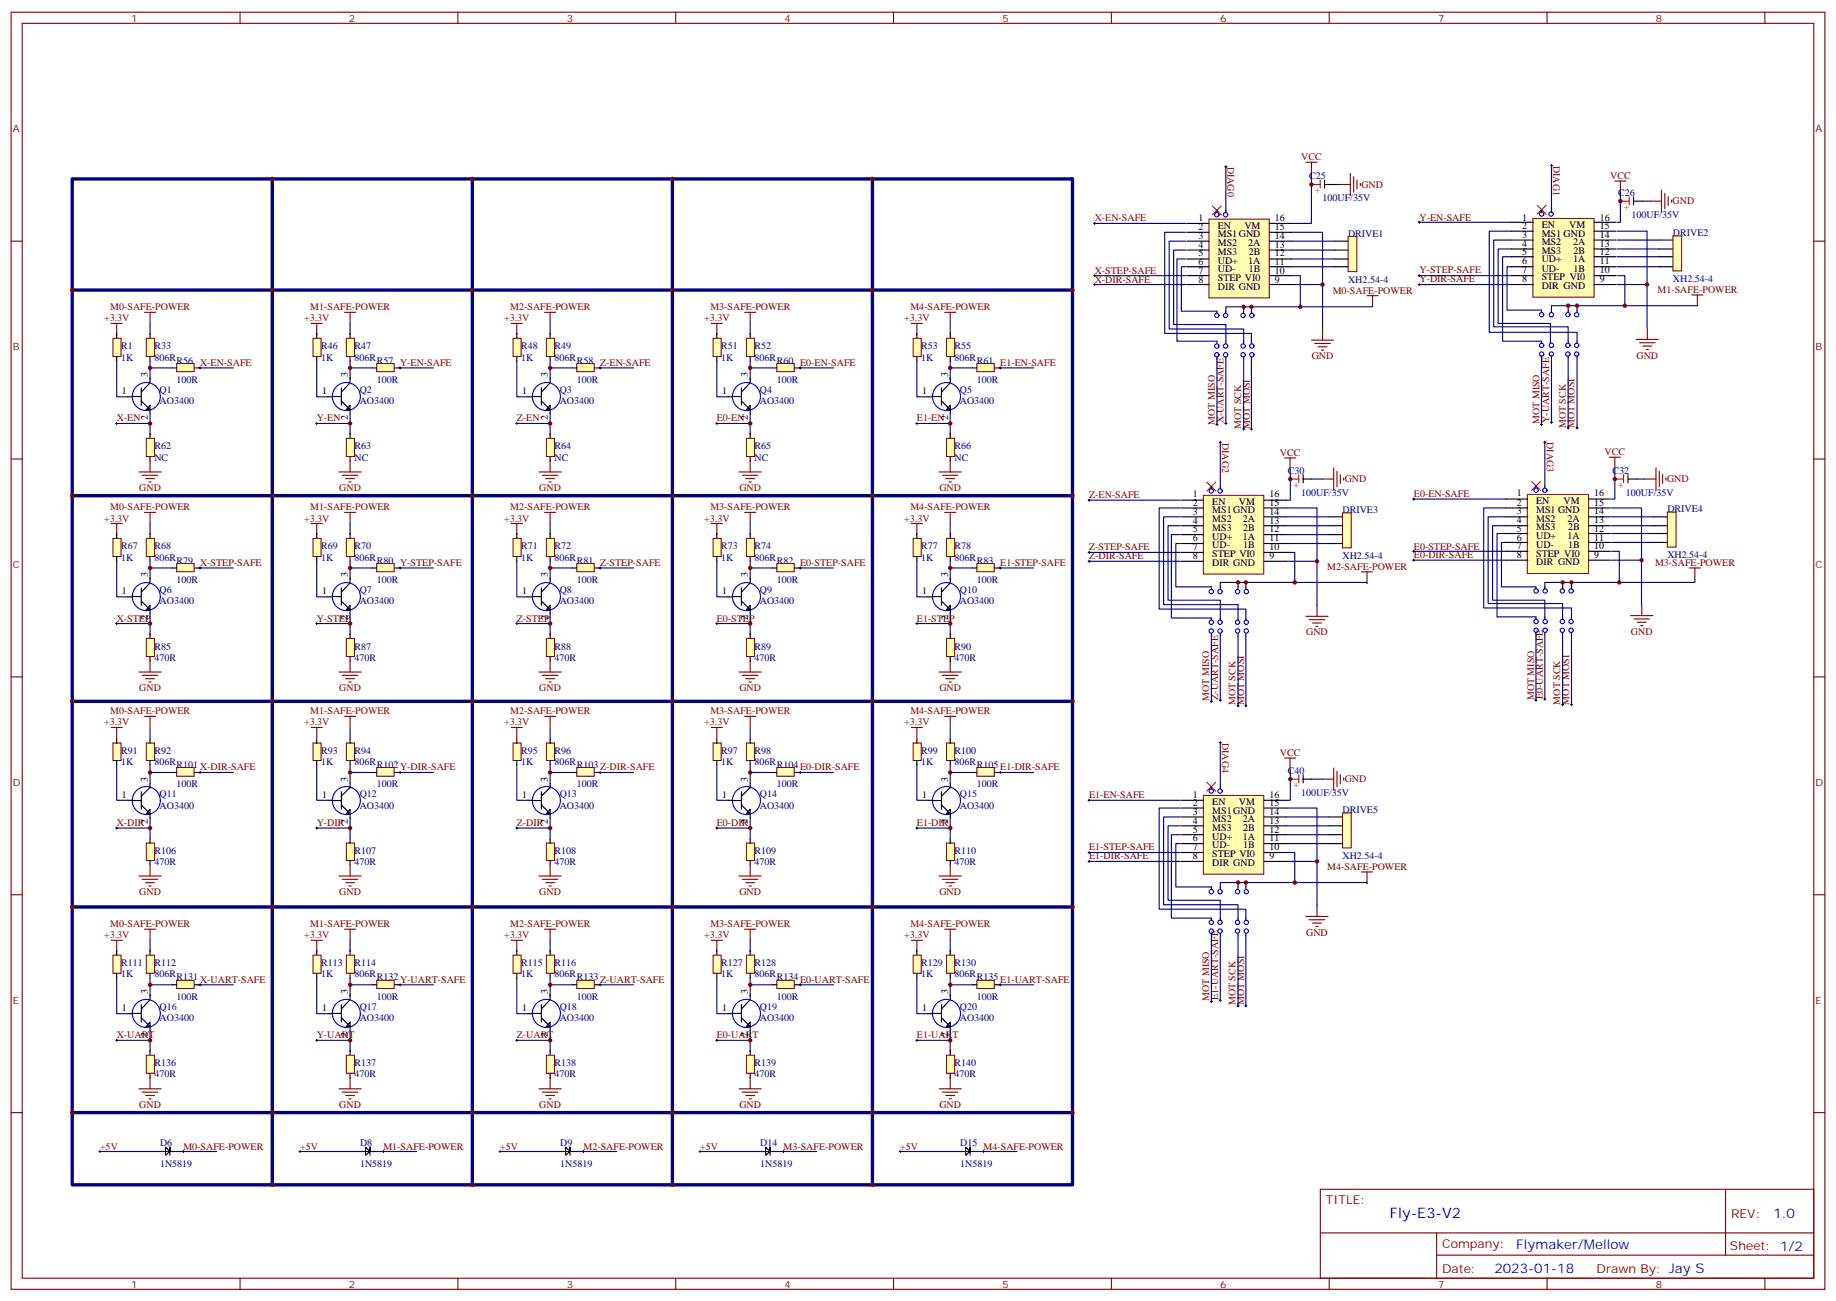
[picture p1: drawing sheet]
<svg xmlns="http://www.w3.org/2000/svg" width="583mm" height="413mm" viewBox="0 0 583 413" stroke-linecap="round" stroke-linejoin="round" font-family="sans-serif">
<defs><g id="words">
<text font-size="4.6" fill="#00f" x="441.2" y="386.5">Fly-E3-V2</text>
<g font-size="4.2" fill="#00f">
<text x="562.9" y="386.7">1.0</text>
<text x="481.3" y="396.3">Flymaker/Mellow</text>
<text x="474.4" y="404.1">2023-01-18</text>
</g>
<g font-size="3.9" fill="#800">
<text x="420.9" y="382.1">TITLE:</text>
<text x="549.5" y="386.7">REV:</text>
<text x="457.8" y="396.3">Company:</text>
<text x="549.1" y="396.9">Sheet: 1/2</text>
<text x="457.8" y="403.9">Date:</text>
<text x="506.8" y="404">Drawn By: Jay S</text>
</g>
<g font-size="3.2" fill="#800">
<text x="41.6" y="6.9">1</text>
<text x="110.8" y="6.9">2</text>
<text x="179.9" y="6.9">3</text>
<text x="249.1" y="6.9">4</text>
<text x="318.2" y="6.9">5</text>
<text x="387.3" y="6.9">6</text>
<text x="456.5" y="6.9">7</text>
<text x="525.6" y="6.9">8</text>
<text x="4.1" y="42">A</text>
<text x="576.3" y="42">A</text>
<text x="4.1" y="111.1">B</text>
<text x="576.3" y="111.1">B</text>
<text x="4.1" y="180.3">C</text>
<text x="576.3" y="180.3">C</text>
<text x="4.1" y="249.4">D</text>
<text x="576.3" y="249.4">D</text>
<text x="4.1" y="318.6">E</text>
<text x="576.3" y="318.6">E</text>
<text x="41.6" y="408.7">1</text>
<text x="110.8" y="408.7">2</text>
<text x="179.9" y="408.7">3</text>
<text x="249.1" y="408.7">4</text>
<text x="318.2" y="408.7">5</text>
<text x="387.3" y="408.7">6</text>
<text x="456.5" y="408.7">7</text>
<text x="525.6" y="408.7">8</text>
</g>
<g font-size="3.2" fill="#800000">
<text x="389.7" y="52.9" transform="rotate(90 389.7 52.9)">DIAG0</text>
<text x="413" y="50.9">VCC</text>
<text x="493" y="52.7" transform="rotate(90 493 52.7)">DIAG1</text>
<text x="432.2" y="59.5">GND</text>
<text x="511.1" y="56.8">VCC</text>
<text x="530.9" y="64.8">GND</text>
<text x="347.5" y="70.3">X-EN-SAFE</text>
<text x="450.6" y="70.1">Y-EN-SAFE</text>
<text x="347.5" y="87">X-STEP-SAFE</text>
<text x="347.5" y="89.7">X-DIR-SAFE</text>
<text x="450.6" y="86.7">Y-STEP-SAFE</text>
<text x="450.6" y="89.5">Y-DIR-SAFE</text>
<text x="423" y="93.2">M0-SAFE-POWER</text>
<text x="526.1" y="93">M1-SAFE-POWER</text>
<text x="35" y="98.5">M0-SAFE-POWER</text>
<text x="98.5" y="98.5">M1-SAFE-POWER</text>
<text x="162" y="98.5">M2-SAFE-POWER</text>
<text x="225.5" y="98.5">M3-SAFE-POWER</text>
<text x="289" y="98.5">M4-SAFE-POWER</text>
<text x="33" y="102">+3.3V</text>
<text x="96.5" y="102">+3.3V</text>
<text x="160" y="102">+3.3V</text>
<text x="223.5" y="102">+3.3V</text>
<text x="287" y="102">+3.3V</text>
<text x="519.5" y="113.8">GND</text>
<text x="63.5" y="116.1">X-EN-SAFE</text>
<text x="127" y="116.1">Y-EN-SAFE</text>
<text x="190.5" y="116.1">Z-EN-SAFE</text>
<text x="254" y="116.1">E0-EN-SAFE</text>
<text x="317.5" y="116.1">E1-EN-SAFE</text>
<text x="416.4" y="114">GND</text>
<text x="37" y="133.8">X-EN</text>
<text x="100.5" y="133.8">Y-EN</text>
<text x="164" y="133.8">Z-EN</text>
<text x="227.5" y="133.8">E0-EN</text>
<text x="291" y="133.8">E1-EN</text>
<text x="385.6" y="134.8" transform="rotate(-90 385.6 134.8)">MOT MISO</text>
<text x="388.4" y="134.4" transform="rotate(-90 388.4 134.4)">X-UART-SAFE</text>
<text x="393.9" y="136.2" transform="rotate(-90 393.9 136.2)">MOT SCK</text>
<text x="396.7" y="136.2" transform="rotate(-90 396.7 136.2)">MOT MOSI</text>
<text x="488.7" y="134.6" transform="rotate(-90 488.7 134.6)">MOT MISO</text>
<text x="491.7" y="134.2" transform="rotate(-90 491.7 134.2)">Y-UART-SAFE</text>
<text x="497" y="135.9" transform="rotate(-90 497 135.9)">MOT SCK</text>
<text x="499.8" y="135.9" transform="rotate(-90 499.8 135.9)">MOT MOSI</text>
<text x="387.9" y="140.5" transform="rotate(90 387.9 140.5)">DIAG2</text>
<text x="491" y="140.3" transform="rotate(90 491 140.3)">DIAG3</text>
<text x="406.2" y="144.7">VCC</text>
<text x="509.3" y="144.5">VCC</text>
<text x="44.2" y="155.9">GND</text>
<text x="107.7" y="155.9">GND</text>
<text x="171.2" y="155.9">GND</text>
<text x="234.7" y="155.9">GND</text>
<text x="298.2" y="155.9">GND</text>
<text x="426.9" y="153">GND</text>
<text x="529.2" y="153">GND</text>
<text x="35" y="162">M0-SAFE-POWER</text>
<text x="98.5" y="162">M1-SAFE-POWER</text>
<text x="162" y="162">M2-SAFE-POWER</text>
<text x="225.5" y="162">M3-SAFE-POWER</text>
<text x="289" y="162">M4-SAFE-POWER</text>
<text x="345.7" y="158">Z-EN-SAFE</text>
<text x="448.8" y="157.6">E0-EN-SAFE</text>
<text x="33" y="165.5">+3.3V</text>
<text x="96.5" y="165.5">+3.3V</text>
<text x="160" y="165.5">+3.3V</text>
<text x="223.5" y="165.5">+3.3V</text>
<text x="287" y="165.5">+3.3V</text>
<text x="63.5" y="179.6">X-STEP-SAFE</text>
<text x="127" y="179.6">Y-STEP-SAFE</text>
<text x="190.5" y="179.6">Z-STEP-SAFE</text>
<text x="254" y="179.6">E0-STEP-SAFE</text>
<text x="317.5" y="179.6">E1-STEP-SAFE</text>
<text x="345.7" y="174.6">Z-STEP-SAFE</text>
<text x="345.7" y="177.4">Z-DIR-SAFE</text>
<text x="448.8" y="174.4">E0-STEP-SAFE</text>
<text x="448.8" y="177.2">E0-DIR-SAFE</text>
<text x="525.3" y="179.6">M3-SAFE-POWER</text>
<text x="421.3" y="180.9">M2-SAFE-POWER</text>
<text x="37" y="197.3">X-STEP</text>
<text x="100.5" y="197.3">Y-STEP</text>
<text x="164" y="197.3">Z-STEP</text>
<text x="227.5" y="197.3">E0-STEP</text>
<text x="291" y="197.3">E1-STEP</text>
<text x="414.6" y="201.7">GND</text>
<text x="517.7" y="201.5">GND</text>
<text x="44.2" y="219.4">GND</text>
<text x="107.7" y="219.4">GND</text>
<text x="171.2" y="219.4">GND</text>
<text x="234.7" y="219.4">GND</text>
<text x="298.2" y="219.4">GND</text>
<text x="489.7" y="221.9" transform="rotate(-90 489.7 221.9)">E0-UART-SAFE</text>
<text x="35" y="226.7">M0-SAFE-POWER</text>
<text x="98.5" y="226.7">M1-SAFE-POWER</text>
<text x="162" y="226.7">M2-SAFE-POWER</text>
<text x="225.5" y="226.7">M3-SAFE-POWER</text>
<text x="289" y="226.7">M4-SAFE-POWER</text>
<text x="383.9" y="222.5" transform="rotate(-90 383.9 222.5)">MOT MISO</text>
<text x="386.6" y="222.1" transform="rotate(-90 386.6 222.1)">Z-UART-SAFE</text>
<text x="392.2" y="223.8" transform="rotate(-90 392.2 223.8)">MOT SCK</text>
<text x="395" y="223.8" transform="rotate(-90 395 223.8)">MOT MOSI</text>
<text x="486.9" y="222.3" transform="rotate(-90 486.9 222.3)">MOT MISO</text>
<text x="495.3" y="223.6" transform="rotate(-90 495.3 223.6)">MOT SCK</text>
<text x="498.1" y="223.6" transform="rotate(-90 498.1 223.6)">MOT MOSI</text>
<text x="33" y="230.3">+3.3V</text>
<text x="96.5" y="230.3">+3.3V</text>
<text x="160" y="230.3">+3.3V</text>
<text x="223.5" y="230.3">+3.3V</text>
<text x="287" y="230.3">+3.3V</text>
<text x="387.9" y="235.8" transform="rotate(90 387.9 235.8)">DIAG4</text>
<text x="406.2" y="240">VCC</text>
<text x="63.5" y="244.4">X-DIR-SAFE</text>
<text x="127" y="244.4">Y-DIR-SAFE</text>
<text x="190.5" y="244.4">Z-DIR-SAFE</text>
<text x="254" y="244.4">E0-DIR-SAFE</text>
<text x="317.5" y="244.4">E1-DIR-SAFE</text>
<text x="426.9" y="248.2">GND</text>
<text x="345.7" y="253.2">E1-EN-SAFE</text>
<text x="37" y="262">X-DIR</text>
<text x="100.5" y="262">Y-DIR</text>
<text x="164" y="262">Z-DIR</text>
<text x="227.5" y="262">E0-DIR</text>
<text x="291" y="262">E1-DIR</text>
<text x="345.7" y="269.9">E1-STEP-SAFE</text>
<text x="345.7" y="272.7">E1-DIR-SAFE</text>
<text x="421.3" y="276.1">M4-SAFE-POWER</text>
<text x="44.2" y="284.1">GND</text>
<text x="107.7" y="284.1">GND</text>
<text x="171.2" y="284.1">GND</text>
<text x="234.7" y="284.1">GND</text>
<text x="298.2" y="284.1">GND</text>
<text x="33" y="297.8">+3.3V</text>
<text x="35" y="294.3">M0-SAFE-POWER</text>
<text x="96.5" y="297.8">+3.3V</text>
<text x="98.5" y="294.3">M1-SAFE-POWER</text>
<text x="160" y="297.8">+3.3V</text>
<text x="162" y="294.3">M2-SAFE-POWER</text>
<text x="223.5" y="297.8">+3.3V</text>
<text x="225.5" y="294.3">M3-SAFE-POWER</text>
<text x="287" y="297.8">+3.3V</text>
<text x="289" y="294.3">M4-SAFE-POWER</text>
<text x="414.6" y="296.9">GND</text>
<text x="383.9" y="317.7" transform="rotate(-90 383.9 317.7)">MOT MISO</text>
<text x="386.6" y="317.3" transform="rotate(-90 386.6 317.3)">E1-UART-SAFE</text>
<text x="392.2" y="319.1" transform="rotate(-90 392.2 319.1)">MOT SCK</text>
<text x="395" y="319.1" transform="rotate(-90 395 319.1)">MOT MOSI</text>
<text x="37" y="329.6">X-UART</text>
<text x="100.5" y="329.6">Y-UART</text>
<text x="164" y="329.6">Z-UART</text>
<text x="227.5" y="329.6">E0-UART</text>
<text x="291" y="329.6">E1-UART</text>
<text x="44.2" y="351.7">GND</text>
<text x="107.7" y="351.7">GND</text>
<text x="171.2" y="351.7">GND</text>
<text x="234.7" y="351.7">GND</text>
<text x="298.2" y="351.7">GND</text>
<text x="31.7" y="364.8">+5V</text>
<text x="58.2" y="364.8">M0-SAFE-POWER</text>
<text x="95.2" y="364.8">+5V</text>
<text x="121.7" y="364.8">M1-SAFE-POWER</text>
<text x="158.7" y="364.8">+5V</text>
<text x="185.2" y="364.8">M2-SAFE-POWER</text>
<text x="222.2" y="364.8">+5V</text>
<text x="248.7" y="364.8">M3-SAFE-POWER</text>
<text x="285.8" y="364.8">+5V</text>
<text x="312.2" y="364.8">M4-SAFE-POWER</text>
</g>
<g font-size="3.2" fill="#000080">
<text x="415.5" y="56.8">C25</text>
<text x="419.8" y="63.9">100UF/35V</text>
<text x="513.6" y="62.1">C26</text>
<text x="517.9" y="69.1">100UF/35V</text>
<text x="427.9" y="75.1">DRIVE1</text>
<text x="531" y="74.9">DRIVE2</text>
<text x="427.9" y="89.7">XH2.54-4</text>
<text x="531" y="89.5">XH2.54-4</text>
<text x="38.4" y="110.9">R1</text>
<text x="49" y="110.9">R33</text>
<text x="101.9" y="110.9">R46</text>
<text x="112.5" y="110.9">R47</text>
<text x="165.4" y="110.9">R48</text>
<text x="176" y="110.9">R49</text>
<text x="228.9" y="110.9">R51</text>
<text x="239.5" y="110.9">R52</text>
<text x="292.4" y="110.9">R53</text>
<text x="303" y="110.9">R55</text>
<text x="38.4" y="114.4">1K</text>
<text x="49" y="114.4">806R</text>
<text x="56.1" y="115.4">R56</text>
<text x="101.9" y="114.4">1K</text>
<text x="112.5" y="114.4">806R</text>
<text x="119.6" y="115.4">R57</text>
<text x="165.4" y="114.4">1K</text>
<text x="176" y="114.4">806R</text>
<text x="183.1" y="115.4">R58</text>
<text x="228.9" y="114.4">1K</text>
<text x="239.5" y="114.4">806R</text>
<text x="246.6" y="115.4">R60</text>
<text x="292.4" y="114.4">1K</text>
<text x="303" y="114.4">806R</text>
<text x="310.1" y="115.4">R61</text>
<text x="50.7" y="124.7">Q1</text>
<text x="56.1" y="121.5">100R</text>
<text x="114.2" y="124.7">Q2</text>
<text x="119.6" y="121.5">100R</text>
<text x="177.7" y="124.7">Q3</text>
<text x="183.1" y="121.5">100R</text>
<text x="241.2" y="124.7">Q4</text>
<text x="246.6" y="121.5">100R</text>
<text x="304.7" y="124.7">Q5</text>
<text x="310.1" y="121.5">100R</text>
<text x="50.7" y="128.2">AO3400</text>
<text x="114.2" y="128.2">AO3400</text>
<text x="177.7" y="128.2">AO3400</text>
<text x="241.2" y="128.2">AO3400</text>
<text x="304.7" y="128.2">AO3400</text>
<text x="49" y="142.7">R62</text>
<text x="112.5" y="142.7">R63</text>
<text x="176" y="142.7">R64</text>
<text x="239.5" y="142.7">R65</text>
<text x="303" y="142.7">R66</text>
<text x="49" y="146.2">NC</text>
<text x="112.5" y="146.2">NC</text>
<text x="176" y="146.2">NC</text>
<text x="239.5" y="146.2">NC</text>
<text x="303" y="146.2">NC</text>
<text x="408.7" y="150.3">C30</text>
<text x="511.8" y="150.3">C32</text>
<text x="413" y="157.3">100UF/35V</text>
<text x="516.1" y="157.3">100UF/35V</text>
<text x="426.2" y="162.8">DRIVE3</text>
<text x="529.3" y="162.5">DRIVE4</text>
<text x="38.4" y="177.9">1K</text>
<text x="38.4" y="174.4">R67</text>
<text x="49" y="177.9">806R</text>
<text x="49" y="174.4">R68</text>
<text x="56.1" y="178.9">R79</text>
<text x="101.9" y="177.9">1K</text>
<text x="101.9" y="174.4">R69</text>
<text x="112.5" y="177.9">806R</text>
<text x="112.5" y="174.4">R70</text>
<text x="119.6" y="178.9">R80</text>
<text x="165.4" y="177.9">1K</text>
<text x="165.4" y="174.4">R71</text>
<text x="176" y="177.9">806R</text>
<text x="176" y="174.4">R72</text>
<text x="183.1" y="178.9">R81</text>
<text x="228.9" y="177.9">1K</text>
<text x="228.9" y="174.4">R73</text>
<text x="239.5" y="177.9">806R</text>
<text x="239.5" y="174.4">R74</text>
<text x="246.6" y="178.9">R82</text>
<text x="292.4" y="177.9">1K</text>
<text x="292.4" y="174.4">R77</text>
<text x="303" y="177.9">806R</text>
<text x="303" y="174.4">R78</text>
<text x="310.1" y="178.9">R83</text>
<text x="426.2" y="177.4">XH2.54-4</text>
<text x="529.3" y="177.2">XH2.54-4</text>
<text x="56.1" y="185">100R</text>
<text x="119.6" y="185">100R</text>
<text x="183.1" y="185">100R</text>
<text x="246.6" y="185">100R</text>
<text x="310.1" y="185">100R</text>
<text x="50.7" y="191.7">AO3400</text>
<text x="50.7" y="188.2">Q6</text>
<text x="114.2" y="191.7">AO3400</text>
<text x="114.2" y="188.2">Q7</text>
<text x="177.7" y="191.7">AO3400</text>
<text x="177.7" y="188.2">Q8</text>
<text x="241.2" y="191.7">AO3400</text>
<text x="241.2" y="188.2">Q9</text>
<text x="304.7" y="191.7">AO3400</text>
<text x="304.7" y="188.2">Q10</text>
<text x="49" y="209.7">470R</text>
<text x="49" y="206.2">R85</text>
<text x="112.5" y="209.7">470R</text>
<text x="112.5" y="206.2">R87</text>
<text x="176" y="209.7">470R</text>
<text x="176" y="206.2">R88</text>
<text x="239.5" y="209.7">470R</text>
<text x="239.5" y="206.2">R89</text>
<text x="303" y="209.7">470R</text>
<text x="303" y="206.2">R90</text>
<text x="38.4" y="239.3">R91</text>
<text x="49" y="239.3">R92</text>
<text x="101.9" y="239.3">R93</text>
<text x="112.5" y="239.3">R94</text>
<text x="165.4" y="239.3">R95</text>
<text x="176" y="239.3">R96</text>
<text x="228.9" y="239.3">R97</text>
<text x="239.5" y="239.3">R98</text>
<text x="292.4" y="239.3">R99</text>
<text x="303" y="239.3">R100</text>
<text x="38.4" y="242.9">1K</text>
<text x="49" y="242.9">806RR101</text>
<text x="101.9" y="242.9">1K</text>
<text x="112.5" y="242.9">806RR102</text>
<text x="165.4" y="242.9">1K</text>
<text x="176" y="242.9">806RR103</text>
<text x="228.9" y="242.9">1K</text>
<text x="239.5" y="242.9">806RR104</text>
<text x="292.4" y="242.9">1K</text>
<text x="303" y="242.9">806RR105</text>
<text x="408.7" y="245.6">C40</text>
<text x="56.1" y="249.9">100R</text>
<text x="119.6" y="249.9">100R</text>
<text x="183.1" y="249.9">100R</text>
<text x="246.6" y="249.9">100R</text>
<text x="310.1" y="249.9">100R</text>
<text x="50.7" y="256.6">AO3400</text>
<text x="50.7" y="253.1">Q11</text>
<text x="114.2" y="256.6">AO3400</text>
<text x="114.2" y="253.1">Q12</text>
<text x="177.7" y="256.6">AO3400</text>
<text x="177.7" y="253.1">Q13</text>
<text x="241.2" y="256.6">AO3400</text>
<text x="241.2" y="253.1">Q14</text>
<text x="304.7" y="256.6">AO3400</text>
<text x="304.7" y="253.1">Q15</text>
<text x="413" y="252.6">100UF/35V</text>
<text x="426.2" y="258">DRIVE5</text>
<text x="49" y="274.6">470R</text>
<text x="49" y="271.1">R106</text>
<text x="112.5" y="274.6">470R</text>
<text x="112.5" y="271.1">R107</text>
<text x="176" y="274.6">470R</text>
<text x="176" y="271.1">R108</text>
<text x="239.5" y="274.6">470R</text>
<text x="239.5" y="271.1">R109</text>
<text x="303" y="274.6">470R</text>
<text x="303" y="271.1">R110</text>
<text x="426.2" y="272.7">XH2.54-4</text>
<text x="38.4" y="310.2">1K</text>
<text x="38.4" y="306.7">R111</text>
<text x="49" y="310.2">806R</text>
<text x="49" y="306.7">R112</text>
<text x="56.1" y="311.2">R131 X-UART-SAFE</text>
<text x="101.9" y="310.2">1K</text>
<text x="101.9" y="306.7">R113</text>
<text x="112.5" y="310.2">806R</text>
<text x="112.5" y="306.7">R114</text>
<text x="119.6" y="311.2">R132 Y-UART-SAFE</text>
<text x="165.4" y="310.2">1K</text>
<text x="165.4" y="306.7">R115</text>
<text x="176" y="310.2">806R</text>
<text x="176" y="306.7">R116</text>
<text x="183.1" y="311.2">R133 Z-UART-SAFE</text>
<text x="228.9" y="310.2">1K</text>
<text x="228.9" y="306.7">R127</text>
<text x="239.5" y="310.2">806R</text>
<text x="239.5" y="306.7">R128</text>
<text x="246.6" y="311.2">R134 E0-UART-SAFE</text>
<text x="292.4" y="310.2">1K</text>
<text x="292.4" y="306.7">R129</text>
<text x="303" y="310.2">806R</text>
<text x="303" y="306.7">R130</text>
<text x="310.1" y="311.2">R135 E1-UART-SAFE</text>
<text x="56.1" y="317.3">100R</text>
<text x="119.6" y="317.3">100R</text>
<text x="183.1" y="317.3">100R</text>
<text x="246.6" y="317.3">100R</text>
<text x="310.1" y="317.3">100R</text>
<text x="50.7" y="324">AO3400</text>
<text x="50.7" y="320.5">Q16</text>
<text x="114.2" y="324">AO3400</text>
<text x="114.2" y="320.5">Q17</text>
<text x="177.7" y="324">AO3400</text>
<text x="177.7" y="320.5">Q18</text>
<text x="241.2" y="324">AO3400</text>
<text x="241.2" y="320.5">Q19</text>
<text x="304.7" y="324">AO3400</text>
<text x="304.7" y="320.5">Q20</text>
<text x="49" y="342">470R</text>
<text x="49" y="338.4">R136</text>
<text x="112.5" y="342">470R</text>
<text x="112.5" y="338.4">R137</text>
<text x="176" y="342">470R</text>
<text x="176" y="338.4">R138</text>
<text x="239.5" y="342">470R</text>
<text x="239.5" y="338.4">R139</text>
<text x="303" y="342">470R</text>
<text x="303" y="338.4">R140</text>
<text x="50.8" y="363.7">D6</text>
<text x="114.3" y="363.7">D8</text>
<text x="177.8" y="363.7">D9</text>
<text x="241.3" y="363.7">D14</text>
<text x="304.8" y="363.7">D15</text>
<text x="50.8" y="370.5">1N5819</text>
<text x="114.3" y="370.5">1N5819</text>
<text x="177.8" y="370.5">1N5819</text>
<text x="241.3" y="370.5">1N5819</text>
<text x="304.8" y="370.5">1N5819</text>
</g>
<g font-size="3.2" fill="#f00">
<text x="419.1" y="61.3" transform="rotate(-90 419.1 61.3)">+</text>
<text x="517.1" y="66.6" transform="rotate(-90 517.1 66.6)">+</text>
<text x="412.3" y="154.8" transform="rotate(-90 412.3 154.8)">+</text>
<text x="515.4" y="154.8" transform="rotate(-90 515.4 154.8)">+</text>
<text x="412.3" y="250.1" transform="rotate(-90 412.3 250.1)">+</text>
</g>
<g font-size="3.2">
<text x="380.4" y="70.2">1</text>
<text x="404.7" y="70.2">16</text>
<text x="483.2" y="70">1</text>
<text x="507.8" y="70">16</text>
<text x="380.4" y="72.9">2</text>
<text x="380.4" y="75.8">3</text>
<text x="386.6" y="72.5">EN</text>
<text x="386.6" y="75.2">MS1GND</text>
<text x="395" y="72.5">VM</text>
<text x="404.7" y="72.9">15</text>
<text x="404.7" y="75.8">14</text>
<text x="483.2" y="72.8">2</text>
<text x="483.2" y="75.6">3</text>
<text x="489.4" y="72.3">EN</text>
<text x="489.4" y="75.1">MS1 GND</text>
<text x="489.4" y="77.9">MS2</text>
<text x="498.1" y="72.3">VM</text>
<text x="499.3" y="77.9">2A</text>
<text x="507.8" y="72.8">15</text>
<text x="507.8" y="75.6">14</text>
<text x="380.4" y="78.6">4</text>
<text x="380.4" y="81.3">5</text>
<text x="386.6" y="78.1">MS2</text>
<text x="386.6" y="80.9">MS3</text>
<text x="386.6" y="83.6">UD+</text>
<text x="396.2" y="78.1">2A</text>
<text x="396.2" y="83.6">1A</text>
<text x="396.4" y="80.9">2B</text>
<text x="404.7" y="78.6">13</text>
<text x="404.7" y="81.3">12</text>
<text x="483.2" y="78.3">4</text>
<text x="483.2" y="80.9">5</text>
<text x="483.2" y="83.9">6</text>
<text x="489.4" y="80.6">MS3</text>
<text x="489.4" y="83.2">UD+</text>
<text x="499.3" y="83.2">1A</text>
<text x="499.5" y="80.6">2B</text>
<text x="507.8" y="78.3">13</text>
<text x="507.8" y="80.9">12</text>
<text x="507.8" y="83.9">11</text>
<text x="380.4" y="84.1">6</text>
<text x="380.4" y="86.9">7</text>
<text x="380.4" y="89.7">8</text>
<text x="386.6" y="86.4">UD-</text>
<text x="386.6" y="89.2">STEP VI0</text>
<text x="396.4" y="86.4">1B</text>
<text x="404.7" y="84.1">11</text>
<text x="404.7" y="86.9">10</text>
<text x="404.7" y="89.7">9</text>
<text x="483.2" y="86.7">7</text>
<text x="483.2" y="89.5">8</text>
<text x="489.4" y="86.2">UD-</text>
<text x="489.4" y="89">STEP VI0</text>
<text x="499.5" y="86.2">1B</text>
<text x="507.8" y="86.7">10</text>
<text x="507.8" y="89.5">9</text>
<text x="386.6" y="92">DIR GND</text>
<text x="489.4" y="91.7">DIR GND</text>
<text x="46.9" y="119.7" transform="rotate(-90 46.9 119.7)">3</text>
<text x="110.4" y="119.7" transform="rotate(-90 110.4 119.7)">3</text>
<text x="173.9" y="119.7" transform="rotate(-90 173.9 119.7)">3</text>
<text x="237.4" y="119.7" transform="rotate(-90 237.4 119.7)">3</text>
<text x="300.9" y="119.7" transform="rotate(-90 300.9 119.7)">3</text>
<text x="38.7" y="125.1">1</text>
<text x="102.2" y="125.1">1</text>
<text x="165.7" y="125.1">1</text>
<text x="229.2" y="125.1">1</text>
<text x="292.7" y="125.1">1</text>
<text x="46.9" y="133.4" transform="rotate(-90 46.9 133.4)">2</text>
<text x="110.4" y="133.4" transform="rotate(-90 110.4 133.4)">2</text>
<text x="173.9" y="133.4" transform="rotate(-90 173.9 133.4)">2</text>
<text x="237.4" y="133.4" transform="rotate(-90 237.4 133.4)">2</text>
<text x="300.9" y="133.4" transform="rotate(-90 300.9 133.4)">2</text>
<text x="378.6" y="157.9">1</text>
<text x="378.6" y="160.7">2</text>
<text x="384.8" y="160.2">EN</text>
<text x="393.2" y="160.2">VM</text>
<text x="402.9" y="157.9">16</text>
<text x="402.9" y="160.7">15</text>
<text x="481.5" y="157.5">1</text>
<text x="481.5" y="160.5">2</text>
<text x="487.6" y="159.8">EN</text>
<text x="496.3" y="159.8">VM</text>
<text x="506" y="157.5">16</text>
<text x="506" y="160.5">15</text>
<text x="378.6" y="163.5">3</text>
<text x="378.6" y="166.2">4</text>
<text x="384.8" y="163">MS1GND</text>
<text x="384.8" y="165.7">MS2</text>
<text x="394.5" y="165.7">2A</text>
<text x="402.9" y="163.5">14</text>
<text x="402.9" y="166.2">13</text>
<text x="481.5" y="163.2">3</text>
<text x="481.5" y="166">4</text>
<text x="487.6" y="162.7">MS1 GND</text>
<text x="487.6" y="165.5">MS2</text>
<text x="497.6" y="165.5">2A</text>
<text x="506" y="163.2">14</text>
<text x="506" y="166">13</text>
<text x="378.6" y="169">5</text>
<text x="378.6" y="171.6">6</text>
<text x="384.8" y="168.5">MS3</text>
<text x="384.8" y="171.3">UD+</text>
<text x="384.8" y="173.9">UD-</text>
<text x="394.5" y="171.3">1A</text>
<text x="394.6" y="168.5">2B</text>
<text x="394.6" y="173.9">1B</text>
<text x="402.9" y="169">12</text>
<text x="402.9" y="171.6">11</text>
<text x="481.5" y="168.8">5</text>
<text x="481.5" y="171.6">6</text>
<text x="487.6" y="168.3">MS3</text>
<text x="487.6" y="171.1">UD+</text>
<text x="487.6" y="173.9">UD-</text>
<text x="497.6" y="171.1">1A</text>
<text x="497.7" y="168.3">2B</text>
<text x="497.7" y="173.9">1B</text>
<text x="506" y="168.8">12</text>
<text x="506" y="171.6">11</text>
<text x="378.6" y="174.6">7</text>
<text x="378.6" y="177.3">8</text>
<text x="384.8" y="176.9">STEP VI0</text>
<text x="384.8" y="179.6">DIR GND</text>
<text x="402.9" y="174.6">10</text>
<text x="402.9" y="177.3">9</text>
<text x="481.5" y="174.3">7</text>
<text x="481.5" y="177.1">8</text>
<text x="487.6" y="176.6">STEP VI0</text>
<text x="487.6" y="179.4">DIR GND</text>
<text x="506" y="174.3">10</text>
<text x="506" y="177.1">9</text>
<text x="46.9" y="183.2" transform="rotate(-90 46.9 183.2)">3</text>
<text x="110.4" y="183.2" transform="rotate(-90 110.4 183.2)">3</text>
<text x="173.9" y="183.2" transform="rotate(-90 173.9 183.2)">3</text>
<text x="237.4" y="183.2" transform="rotate(-90 237.4 183.2)">3</text>
<text x="300.9" y="183.2" transform="rotate(-90 300.9 183.2)">3</text>
<text x="38.7" y="188.6">1</text>
<text x="102.2" y="188.6">1</text>
<text x="165.7" y="188.6">1</text>
<text x="229.2" y="188.6">1</text>
<text x="292.7" y="188.6">1</text>
<text x="46.9" y="196.9" transform="rotate(-90 46.9 196.9)">2</text>
<text x="110.4" y="196.9" transform="rotate(-90 110.4 196.9)">2</text>
<text x="173.9" y="196.9" transform="rotate(-90 173.9 196.9)">2</text>
<text x="237.4" y="196.9" transform="rotate(-90 237.4 196.9)">2</text>
<text x="300.9" y="196.9" transform="rotate(-90 300.9 196.9)">2</text>
<text x="46.9" y="248.2" transform="rotate(-90 46.9 248.2)">3</text>
<text x="110.4" y="248.2" transform="rotate(-90 110.4 248.2)">3</text>
<text x="173.9" y="248.2" transform="rotate(-90 173.9 248.2)">3</text>
<text x="237.4" y="248.2" transform="rotate(-90 237.4 248.2)">3</text>
<text x="300.9" y="248.2" transform="rotate(-90 300.9 248.2)">3</text>
<text x="38.7" y="253.4">1</text>
<text x="102.2" y="253.4">1</text>
<text x="165.7" y="253.4">1</text>
<text x="229.2" y="253.4">1</text>
<text x="292.7" y="253.4">1</text>
<text x="378.6" y="253.1">1</text>
<text x="378.6" y="255.9">2</text>
<text x="384.8" y="255.4">EN</text>
<text x="393.2" y="255.4">VM</text>
<text x="402.9" y="253.1">16</text>
<text x="402.9" y="255.9">15</text>
<text x="46.9" y="261.6" transform="rotate(-90 46.9 261.6)">2</text>
<text x="110.4" y="261.6" transform="rotate(-90 110.4 261.6)">2</text>
<text x="173.9" y="261.6" transform="rotate(-90 173.9 261.6)">2</text>
<text x="237.4" y="261.6" transform="rotate(-90 237.4 261.6)">2</text>
<text x="300.9" y="261.6" transform="rotate(-90 300.9 261.6)">2</text>
<text x="378.6" y="258.7">3</text>
<text x="378.6" y="261.5">4</text>
<text x="384.8" y="258.2">MS1GND</text>
<text x="384.8" y="261">MS2</text>
<text x="384.8" y="263.8">MS3</text>
<text x="394.5" y="261">2A</text>
<text x="394.6" y="263.8">2B</text>
<text x="402.9" y="258.7">14</text>
<text x="402.9" y="261.5">13</text>
<text x="378.6" y="264.3">5</text>
<text x="378.6" y="266.9">6</text>
<text x="378.6" y="269.8">7</text>
<text x="384.8" y="266.6">UD+</text>
<text x="384.8" y="269.2">UD-</text>
<text x="394.5" y="266.6">1A</text>
<text x="394.6" y="269.2">1B</text>
<text x="402.9" y="264.3">12</text>
<text x="402.9" y="266.9">11</text>
<text x="402.9" y="269.8">10</text>
<text x="378.6" y="272.6">8</text>
<text x="384.8" y="272.1">STEP VI0</text>
<text x="384.8" y="274.9">DIR GND</text>
<text x="402.9" y="272.6">9</text>
<text x="46.9" y="315.5" transform="rotate(-90 46.9 315.5)">3</text>
<text x="110.4" y="315.5" transform="rotate(-90 110.4 315.5)">3</text>
<text x="173.9" y="315.5" transform="rotate(-90 173.9 315.5)">3</text>
<text x="237.4" y="315.5" transform="rotate(-90 237.4 315.5)">3</text>
<text x="300.9" y="315.5" transform="rotate(-90 300.9 315.5)">3</text>
<text x="38.7" y="320.9">1</text>
<text x="102.2" y="320.9">1</text>
<text x="165.7" y="320.9">1</text>
<text x="229.2" y="320.9">1</text>
<text x="292.7" y="320.9">1</text>
<text x="46.9" y="329.2" transform="rotate(-90 46.9 329.2)">2</text>
<text x="110.4" y="329.2" transform="rotate(-90 110.4 329.2)">2</text>
<text x="173.9" y="329.2" transform="rotate(-90 173.9 329.2)">2</text>
<text x="237.4" y="329.2" transform="rotate(-90 237.4 329.2)">2</text>
<text x="300.9" y="329.2" transform="rotate(-90 300.9 329.2)">2</text>
</g>
</g></defs>
<g fill="none" stroke="#000" stroke-width=".32">
<path d="M388.8 52.9h.7M389.1 52.6v.7M492.1 52.6h.7M492.5 52.2v.7M347.1 70.9h.7M347.5 70.6v.7M450.1 70.6h.7M450.5 70.2v.7M347.1 87.5h.7M347.1 90.3h.7M347.5 87.1v.7M347.5 90v.7"/>
<path d="M450.1 87.5h.7M450.1 90.3h.7M450.5 87.1v.7M450.5 90v.7M63.1 116.8h.8M63.5 116.4v.7M126.6 116.8h.8M127 116.4v.7M190.1 116.8h.8M190.5 116.4v.7M253.6 116.8h.8M254 116.4v.7"/>
<path d="M317.1 116.8h.8M317.5 116.4v.7M36.7 134.4h.7M37 134.1v.7M100.2 134.4h.7M100.5 134.1v.7M163.7 134.4h.7M164 134.1v.7M227.2 134.4h.7M227.5 134.1v.7M290.7 134.4h.7M291 134.1v.7"/>
<path d="M385.9 134.8h.7M386.3 134.4v.7M388.8 134.4h.7M389.1 134.1v.7M394.4 136.2h.7M394.8 135.8v.7M396.9 136.2h.7M397.2 135.8v.7M488.9 134.8h.8M489.3 134.4v.7M492.1 134.1h.7M492.5 133.7v.7"/>
<path d="M497.4 135.8h.7M497.8 135.5v.7M500.2 135.8h.7M500.6 135.5v.7M345.4 158.7h.7M345.7 158.4v.7M387 140.4h.7M387.3 140.1v.7M448.4 158.4h.7M448.7 158v.7M490 140.4h.7M490.4 140.1v.7"/>
<path d="M63.5 179.9v.7M127 179.9v.7M190.5 179.9v.7M254 179.9v.7M317.5 179.9v.7M345.4 175.3h.7M345.4 178.2h.7M345.7 175v.7M345.7 177.8v.7M448.4 175h.7M448.4 177.8h.7M448.7 174.6v.7"/>
<path d="M448.7 177.4v.8M36.7 197.9h.7M37 197.6v.7M63.1 180.3h.8M100.2 197.9h.7M100.5 197.6v.7M126.6 180.3h.8M163.7 197.9h.7M164 197.6v.7M190.1 180.3h.8M227.2 197.9h.7M227.5 197.6v.7"/>
<path d="M253.6 180.3h.8M290.7 197.9h.7M291 197.6v.7M317.1 180.3h.8M384.2 222.6h.7M384.5 222.2v.8M387 222.2h.7M387 235.7h.7M387.3 221.9v.7M387.3 235.3v.7M392.6 224h.7M393 223.7v.7"/>
<path d="M395.1 224h.7M395.5 223.7v.7M487.2 222.2h.7M487.5 221.9v.7M490 221.9h.7M490.4 221.5v.7M495.7 223.7h.7M496 223.3v.7M498.5 223.7h.7M498.8 223.3v.7M63.1 245.2h.8M63.5 244.8v.7"/>
<path d="M126.6 245.2h.8M127 244.8v.7M190.1 245.2h.8M190.5 244.8v.7M253.6 245.2h.8M254 244.8v.7M317.1 245.2h.8M317.5 244.8v.7M345.4 254h.7M345.7 253.6v.8M36.7 262.8h.7M37 262.5v.7"/>
<path d="M100.2 262.8h.7M100.5 262.5v.7M163.7 262.8h.7M164 262.5v.7M227.2 262.8h.7M227.5 262.5v.7M290.7 262.8h.7M291 262.5v.7M345.4 270.6h.7M345.4 273.4h.7M345.7 270.2v.7M345.7 273v.8"/>
<path d="M63.1 312.6h.8M63.5 312.2v.7M126.6 312.6h.8M127 312.2v.7M190.1 312.6h.8M190.5 312.2v.7M253.6 312.6h.8M254 312.2v.7M317.1 312.6h.8M317.5 312.2v.7M384.2 317.9h.7M384.5 317.5v.7"/>
<path d="M387 317.5h.7M387.3 317.1v.8M392.6 319.3h.7M393 318.9v.7M395.1 319.3h.7M395.5 318.9v.7M36.7 330.2h.7M37 329.8v.8M100.2 330.2h.7M100.5 329.8v.8M163.7 330.2h.7M164 329.8v.8"/>
<path d="M227.2 330.2h.7M227.5 329.8v.8M290.7 330.2h.7M291 329.8v.8M31.4 365.5h.7M31.7 365.1v.7M57.9 365.5h.7M58.2 365.1v.7M94.9 365.5h.7M95.2 365.1v.7M121.4 365.5h.7M121.7 365.1v.7"/>
<path d="M158.4 365.5h.7M158.7 365.1v.7M184.9 365.5h.7M185.2 365.1v.7M221.9 365.5h.7M222.2 365.1v.7M248.4 365.5h.7M248.7 365.1v.7M285.4 365.5h.7M285.8 365.1v.7M311.9 365.5h.7M312.2 365.1v.7"/>
</g>
<g fill="none" stroke="#800000" stroke-width=".35">
<path d="M414.5 51.5h3.5M416.3 51.5v3.5M425.1 58.6h3.5M428.6 55v7.1M429.7 56.1v4.9M430.7 57.1v2.9M431.8 58.2v.7M512.6 57.5h3.5M514.3 57.5v3.5M523.9 63.9h3.5M527.4 60.3v7.1M528.5 61.4v4.9"/>
<path d="M529.5 62.4v2.9M530.6 63.5v.7M45.9 99.1h3.5M47.6 99.1v3.6M109.4 99.1h3.5M111.1 99.1v3.6M172.9 99.1h3.5M174.6 99.1v3.6M236.4 99.1h3.5M238.1 99.1v3.6M299.9 99.1h3.5M301.6 99.1v3.6"/>
<path d="M433.9 93.8h3.5M435.7 93.8v3.6M537 93.6h3.5M538.8 93.6v3.5M35.3 102.7h3.5M37 102.7v3.5M98.8 102.7h3.5M100.5 102.7v3.5M162.3 102.7h3.5M164 102.7v3.5M225.8 102.7h3.5M227.5 102.7v3.5"/>
<path d="M289.3 102.7h3.5M291 102.7v3.5M416.3 107.9h7M417.3 109h5M418.4 110.1h2.8M419.5 111.1h.7M419.8 104.4v3.5M519.4 107.7h7M520.4 108.8h5M521.5 109.8h2.8M522.5 110.9h.8M522.9 104.2v3.5"/>
<path d="M44.1 149.8h7.1M45.2 150.9h4.9M46.2 151.9h2.8M47.3 153h.7M47.6 146.3v3.5M107.6 149.8h7.1M108.7 150.9h4.9M109.7 151.9h2.8M110.8 153h.7M111.1 146.3v3.5M171.1 149.8h7.1M172.2 150.9h4.9"/>
<path d="M173.2 151.9h2.8M174.3 153h.7M174.6 146.3v3.5M234.6 149.8h7.1M235.7 150.9h4.9M236.7 151.9h2.8M237.8 153h.7M238.1 146.3v3.5M298.1 149.8h7.1M299.2 150.9h4.9M300.2 151.9h2.8M301.3 153h.7"/>
<path d="M301.6 146.3v3.5M407.7 145.4h3.6M409.5 145.4v3.5M419.8 152h3.5M423.3 148.5v7.1M424.4 149.6v4.9M425.4 150.6v2.9M426.5 151.7v.7M510.8 145.1h3.5M512.6 145.1v3.6M522.1 152h3.5M525.6 148.5v7.1"/>
<path d="M526.7 149.6v4.9M527.8 150.6v2.9M528.8 151.7v.7M35.3 166.2h3.5M37 166.2v3.5M45.9 162.6h3.5M47.6 162.6v3.6M98.8 166.2h3.5M100.5 166.2v3.5M109.4 162.6h3.5M111.1 162.6v3.6M162.3 166.2h3.5"/>
<path d="M164 166.2v3.5M172.9 162.6h3.5M174.6 162.6v3.6M225.8 166.2h3.5M227.5 166.2v3.5M236.4 162.6h3.5M238.1 162.6v3.6M289.3 166.2h3.5M291 166.2v3.5M299.9 162.6h3.5M301.6 162.6v3.6M414.5 195.6h7.1"/>
<path d="M415.6 196.7h4.9M416.6 197.7h2.9M417.7 198.8h.7M418 192.1v3.5M432.2 181.5h3.5M433.9 181.5v3.5M517.6 195.4h7.1M518.7 196.5h4.9M519.7 197.5h2.8M520.8 198.6h.7M521.1 191.9v3.5M536.2 180.3h3.6"/>
<path d="M538 180.3v3.5M44.1 213.3h7.1M45.2 214.4h4.9M46.2 215.4h2.8M47.3 216.5h.7M47.6 209.8v3.5M107.6 213.3h7.1M108.7 214.4h4.9M109.7 215.4h2.8M110.8 216.5h.7M111.1 209.8v3.5M171.1 213.3h7.1"/>
<path d="M172.2 214.4h4.9M173.2 215.4h2.8M174.3 216.5h.7M174.6 209.8v3.5M234.6 213.3h7.1M235.7 214.4h4.9M236.7 215.4h2.8M237.8 216.5h.7M238.1 209.8v3.5M298.1 213.3h7.1M299.2 214.4h4.9M300.2 215.4h2.8"/>
<path d="M301.3 216.5h.7M301.6 209.8v3.5M35.3 230.9h3.5M37 230.9v3.5M45.9 227.4h3.5M47.6 227.4v3.5M98.8 230.9h3.5M100.5 230.9v3.5M109.4 227.4h3.5M111.1 227.4v3.5M162.3 230.9h3.5M164 230.9v3.5"/>
<path d="M172.9 227.4h3.5M174.6 227.4v3.5M225.8 230.9h3.5M227.5 230.9v3.5M236.4 227.4h3.5M238.1 227.4v3.5M289.3 230.9h3.5M291 230.9v3.5M299.9 227.4h3.5M301.6 227.4v3.5M407.7 240.6h3.6M409.5 240.6v3.5"/>
<path d="M419.8 247.3h3.5M423.3 243.8v7M424.4 244.8v5M425.4 245.9v2.8M426.5 246.9v.7M44.1 278h7.1M45.2 279.1h4.9M47.6 274.5v3.5M107.6 278h7.1M108.7 279.1h4.9M111.1 274.5v3.5M171.1 278h7.1"/>
<path d="M172.2 279.1h4.9M174.6 274.5v3.5M234.6 278h7.1M235.7 279.1h4.9M238.1 274.5v3.5M298.1 278h7.1M299.2 279.1h4.9M301.6 274.5v3.5M432.2 276.8h3.5M433.9 276.8v3.5M35.3 298.4h3.5M37 298.4v3.6"/>
<path d="M45.9 294.9h3.5M46.2 280.2h2.8M47.3 281.2h.7M47.6 294.9v3.5M98.8 298.4h3.5M100.5 298.4v3.6M109.4 294.9h3.5M109.7 280.2h2.8M110.8 281.2h.7M111.1 294.9v3.5M162.3 298.4h3.5M164 298.4v3.6"/>
<path d="M172.9 294.9h3.5M173.2 280.2h2.8M174.3 281.2h.7M174.6 294.9v3.5M225.8 298.4h3.5M227.5 298.4v3.6M236.4 294.9h3.5M236.7 280.2h2.8M237.8 281.2h.7M238.1 294.9v3.5M289.3 298.4h3.5M291 298.4v3.6"/>
<path d="M299.9 294.9h3.5M300.2 280.2h2.8M301.3 281.2h.7M301.6 294.9v3.5M414.5 290.9h7.1M415.6 291.9h4.9M416.6 293h2.9M417.7 294h.7M418 287.3v3.6M44.1 345.6h7.1M45.2 346.6h4.9M46.2 347.7h2.8"/>
<path d="M47.3 348.8h.7M47.6 342.1v3.5M107.6 345.6h7.1M108.7 346.6h4.9M109.7 347.7h2.8M110.8 348.8h.7M111.1 342.1v3.5M171.1 345.6h7.1M172.2 346.6h4.9M173.2 347.7h2.8M174.3 348.8h.7M174.6 342.1v3.5"/>
<path d="M234.6 345.6h7.1M235.7 346.6h4.9M236.7 347.7h2.8M237.8 348.8h.7M238.1 342.1v3.5M298.1 345.6h7.1M299.2 346.6h4.9M300.2 347.7h2.8M301.3 348.8h.7M301.6 342.1v3.5"/>
</g>
<path d="M384.8 65.4l2.9 2.8M387.7 65.4l-2.9 2.8M487.9 65.1l2.9 2.9M490.8 65.1l-2.9 2.9M383.1 153l2.8 2.8M385.9 153l-2.8 2.8M486.2 152.8l2.8 2.8M489 152.8l-2.8 2.8M383.1 248.3l2.8 2.8M385.9 248.3l-2.8 2.8" fill="none" stroke="#f00" stroke-width=".35"/>
<g fill="none" stroke="#000080" stroke-width=".35">
<path d="M389.1 52.9v13.8M416.3 55v15.9h-6.4M423.3 58.6h1.8M492.5 52.6v14.1M347.5 70.9h28.9M376.4 79.4h-3.9v23.6h16.6v5.3M376.4 76.6h-5.3v27.8h23.7v3.9M376.4 73.7h-6.7v32.1h27.5v2.5M409.9 73.7h9.9v30.7M409.9 76.6h13.8M409.9 79.4h13.8M450.5 70.6h29.3"/>
<path d="M479.8 79h-4.3v23.7h16.6v5.6M479.8 76.2h-5.7v27.5h23.7v4.6M479.8 73.4h-7.1v32.1h27.9v2.8M513.3 73.4h9.5v30.7M513.3 76.2h13.4M513.3 79h13.4M514.3 61v9.6h-1M521.4 63.9h2.5M347.5 90.3h28.9M347.5 87.5h28.9M376.4 82.2h-2.8v26.1h12.7M376.4 84.7h-1.4v14.1h11.3"/>
<path d="M394.8 97.4v1.4M397.2 97.4v1.4M409.9 87.5h2.8v9.9h-23.6v1.4M409.9 82.2h13.8M409.9 84.7h13.8M409.9 90.3h9.9M412.7 97.4h23M450.5 90.3h29.3M450.5 87.5h29.3M479.8 81.5h-2.8v26.8h12.3M479.8 84.7h-1.4v13.7h10.9M497.8 97v1.4"/>
<path d="M500.6 97v1.4M513.3 87.5h2.5v9.5h-23.3v1.4M513.3 84.7h13.4M513.3 90.3h9.5M513.3 81.5h13.4M515.8 97h22.9M37 114.7v11.2h3.6M47.6 114.7v5.6M47.6 102.7v3.5M47.6 116.8h7.1M63.1 116.8h11M100.5 114.7v11.2h3.6"/>
<path d="M111.1 114.7v5.6M111.1 116.8h7.1M111.1 102.7v3.5M126.6 116.8h11M164 114.7v11.2h3.6M174.6 114.7v5.6M174.6 116.8h7.1M174.6 102.7v3.5M190.1 116.8h11M227.5 114.7v11.2h3.6M238.1 114.7v5.6M238.1 116.8h7.1"/>
<path d="M238.1 102.7v3.5M253.6 116.8h11M291 114.7v11.2h3.6M301.6 114.7v5.6M301.6 116.8h7.1M301.6 102.7v3.5M317.1 116.8h11M386.3 113.9v20.9M389.1 113.9v20.5M394.8 113.9v22.3M397.2 113.9v22.3M489.3 113.6v21.2"/>
<path d="M492.5 113.6v20.5M497.8 113.6v22.2M500.6 113.6v22.2M37 134.4h10.6M47.6 131.2v6.7M100.5 134.4h10.6M111.1 131.2v6.7M164 134.4h10.6M174.6 131.2v6.7M227.5 134.4h10.6M238.1 131.2v6.7M291 134.4h10.6"/>
<path d="M301.6 131.2v6.7M345.7 158.7h28.9M387.3 140.4v14.1M409.6 148.9v9.8h-1.4M416.3 152h3.5M448.7 158.4h29.3M490.4 140.4v13.8M512.6 148.5v9.9h-1.1M519.6 152h2.5M37 178.2v11.2h3.6M47.6 178.2v5.6M47.6 166.2v3.5"/>
<path d="M100.5 178.2v11.2h3.6M111.1 178.2v5.6M111.1 166.2v3.5M164 178.2v11.2h3.6M174.6 178.2v5.6M174.6 166.2v3.5M227.5 178.2v11.2h3.6M238.1 178.2v5.6M238.1 166.2v3.5M291 178.2v11.2h3.6M301.6 178.2v5.6M301.6 166.2v3.5"/>
<path d="M345.7 178.2h28.9M345.7 175.3h28.9M374.6 166.9h-3.8v23.6h16.5v5.6M374.6 164h-5.2v27.9h23.6v4.2M374.6 169.7h-2.8v26.4h12.7M374.6 172.5h-1.4v13.8h11.3M374.6 161.2h-6.7v32.1h27.6v2.8M408.2 175.3h2.8v9.6h-23.7v1.4M408.2 161.2h9.8v31.1M408.2 164h13.7M408.2 166.9h13.7M408.2 169.7h13.7"/>
<path d="M408.2 172.5h13.7M408.2 178.2h9.8M448.7 177.8h29.3M448.7 175h29.3M478 166.9h-4.2v23.6h16.6v5.3M478 164h-5.6v27.6h23.6v4.2M478 169.3h-2.8v26.5h12.3M478 172.2h-1.4v14.1h10.9M478 161.2h-7v31.8h27.8v2.8M511.5 175h2.5v9.9h-23.6v1.4M511.5 161.2h9.6v30.7M511.5 164h13.4"/>
<path d="M511.5 166.9h13.4M511.5 169.3h13.4M511.5 172.2h13.4M511.5 177.8h9.6M37 197.9h10.6M47.6 194.7v6.7M47.6 180.3h7.1M63.1 180.3h11M100.5 197.9h10.6M111.1 194.7v6.7M111.1 180.3h7.1M126.6 180.3h11"/>
<path d="M164 197.9h10.6M174.6 194.7v6.7M174.6 180.3h7.1M190.1 180.3h11M227.5 197.9h10.6M238.1 194.7v6.7M238.1 180.3h7.1M253.6 180.3h11M291 197.9h10.6M301.6 194.7v6.7M301.6 180.3h7.1M317.1 180.3h11"/>
<path d="M393 184.9v1.4M395.5 184.9v1.4M411 184.9h22.9v.3M496 184.9v1.4M498.8 184.9v1.4M538 183.8v1.1h-24M384.5 201.8v20.8M387.3 201.8v20.4M393 201.8v22.2M395.5 201.8v22.2M487.5 201.4v20.8M490.4 201.4v20.5"/>
<path d="M496 201.4v22.3M498.8 201.4v22.3M47.6 231.1v3.5M111.1 231.1v3.5M174.6 231.1v3.5M238.1 231.1v3.5M301.6 231.1v3.5M387.3 235.7v14.1M37 242.7v11.3h3.6M47.6 259.6v6.7M47.6 242.7v6M47.6 245.2h7.1"/>
<path d="M63.1 245.2h11M100.5 242.7v11.3h3.6M111.1 259.6v6.7M111.1 242.7v6M111.1 245.2h7.1M126.6 245.2h11M164 242.7v11.3h3.6M174.6 259.6v6.7M174.6 242.7v6M174.6 245.2h7.1M190.1 245.2h11M227.5 242.7v11.3h3.6"/>
<path d="M238.1 259.6v6.7M238.1 242.7v6M238.1 245.2h7.1M253.6 245.2h11M291 242.7v11.3h3.6M301.6 259.6v6.7M301.6 242.7v6M301.6 245.2h7.1M317.1 245.2h11M345.7 254h28.9M374.6 259.3h-5.2v27.9h23.6v4.2M374.6 256.5h-6.7v32.1h27.6v2.8"/>
<path d="M408.2 256.5h9.8v31M408.2 259.3h13.7M409.6 244.1v9.9h-1.4M416.3 247.3h3.5M37 262.8h10.6M100.5 262.8h10.6M164 262.8h10.6M227.5 262.8h10.6M291 262.8h10.6M345.7 273.4h28.9M345.7 270.6h28.9M374.6 262.1h-3.8v23.6h16.5v5.7"/>
<path d="M374.6 264.9h-2.8v26.5h12.7M374.6 267.8h-1.4v13.7h11.3M408.2 270.6h2.8v9.5h-23.7v1.4M408.2 262.1h13.7M408.2 264.9h13.7M408.2 267.8h13.7M408.2 273.4h9.8M47.6 298.4v3.6M111.1 298.4v3.6M174.6 298.4v3.6M238.1 298.4v3.6M301.6 298.4v3.6"/>
<path d="M384.5 297v20.9M387.3 297v20.5M393 280.1v1.4M393 297v22.3M395.5 280.1v1.4M395.5 297v22.3M411 280.1h22.9v.4M37 310.4v11.3h3.6M47.6 310.4v5.7M47.6 312.6h7.1M63.1 312.6h11M100.5 310.4v11.3h3.6"/>
<path d="M111.1 310.4v5.7M111.1 312.6h7.1M126.6 312.6h11M164 310.4v11.3h3.6M174.6 310.4v5.7M174.6 312.6h7.1M190.1 312.6h11M227.5 310.4v11.3h3.6M238.1 310.4v5.7M238.1 312.6h7.1M253.6 312.6h11M291 310.4v11.3h3.6"/>
<path d="M301.6 310.4v5.7M301.6 312.6h7.1M317.1 312.6h11M37 330.2h10.6M47.6 327v6.7M100.5 330.2h10.6M111.1 327v6.7M164 330.2h10.6M174.6 327v6.7M227.5 330.2h10.6M238.1 327v6.7M291 330.2h10.6"/>
<path d="M301.6 327v6.7M31.7 365.5h19.5M55.4 365.5h13.4M95.2 365.5h19.5M118.9 365.5h13.4M158.7 365.5h19.5M182.4 365.5h13.4M222.2 365.5h19.5M245.9 365.5h13.4M285.8 365.5h19.4M309.4 365.5h13.4"/>
</g>
<path d="M86.4 56.8h-63.5v319.3h63.5M149.9 56.8h-63.5v319.3h63.5M213.4 56.8h-63.5v319.3h63.5M276.9 56.8h-63.5v319.3h63.5M276.9 56.8h63.5v319.3h-63.5zM22.9 92.1h317.5M22.9 157.3h317.5M22.9 222.6h317.5M22.9 287.9h317.5M22.9 353.1h317.5" fill="none" stroke="#000080" stroke-width="1.1"/>
<path d="M383.7 69.5h19.2v25h-19.2z" fill="#ffffb0" stroke="#800000" stroke-width=".32"/>
<g fill="none" stroke="#000" stroke-width=".35">
<path d="M376.8 70.9h6.9M376.8 73.7h6.9M376.8 76.6h6.9M376.8 79.4h6.9M386.3 66.7v.7M389.1 66.7v.7M403 70.9h6.9M403 73.7h6.9M403 76.6h6.9M403 79.4h6.9M376.8 82.2h6.9M376.8 84.7h6.9"/>
<path d="M376.8 87.5h6.9M376.8 90.3h6.9M386.3 98.8v.7M389.1 98.8v.7M394.8 98.8v.7M397.2 98.8v.7M403 82.2h6.9M403 84.7h6.9M403 87.5h6.9M403 90.3h6.9M386.3 108.3v.7M386.3 113.3v.6"/>
<path d="M389.1 108.3v.7M389.1 113.3v.6M394.8 108.3v.7M394.8 113.3v.6M397.2 108.3v.7M397.2 113.3v.6"/>
</g>
<g fill="none" stroke="#00f" stroke-width=".35">
<path d="M386.9 100.1a.69 .69 0 0 0-.9-.6 .69 .69 0 0 0-.2 1.1 .69 .69 0 0 0 1.1-.2v-.3M389.7 100.1a.69 .69 0 0 0-.9-.6 .69 .69 0 0 0-.3 1.1 .69 .69 0 0 0 1.2-.2v-.3M395.3 100.1a.69 .69 0 0 0-1-.6 .69 .69 0 0 0-.2 1.1 .69 .69 0 0 0 1.1-.2l.1-.3M398.1 100.1a.69 .69 0 0 0-1-.6 .69 .69 0 0 0-.2 1.1 .69 .69 0 0 0 1.1-.2l.1-.3"/>
<circle cx="386.3" cy="68.2" r=".69"/>
<circle cx="389" cy="68.2" r=".69"/>
<circle cx="386.2" cy="112.6" r=".7"/>
<circle cx="386.3" cy="109.8" r=".69"/>
<circle cx="389" cy="112.6" r=".69"/>
<circle cx="389" cy="109.8" r=".69"/>
<circle cx="394.6" cy="112.6" r=".69"/>
<circle cx="394.6" cy="109.8" r=".69"/>
<circle cx="397.4" cy="112.6" r=".69"/>
<circle cx="397.4" cy="109.8" r=".69"/>
</g>
<path d="M427.9 75.1h2.8v11.1h-2.8z" fill="#ffffb0" stroke="#800000" stroke-width=".32"/>
<path d="M423.7 76.6h4.2M423.7 79.4h4.2M423.7 82.2h4.2M423.7 84.7h4.2M47.6 119.9v1.4M40.6 125.9h1.4M42.1 125.9h2.7M44.8 127.2l2.8 2.8h-1.2h1.2v-1.4l-1.2 1.4M44.8 123.1v5.5M47.6 129.8v1.4M47.6 121.5l-2.8 3" fill="none" stroke="#000" stroke-width=".35"/>
<circle cx="46.4" cy="125.9" r="4.4" fill="none" stroke="#00f" stroke-width=".35"/>
<path d="M56.1 115.4h5.5v2.6h-5.5z" fill="#ffffb0" stroke="#800000" stroke-width=".32"/>
<path d="M54.7 116.8h1.4M61.8 116.8h1.3" fill="none" stroke="#000" stroke-width=".35"/>
<path d="M46.4 139.1h2.6v5.8h-2.6z" fill="#ffffb0" stroke="#800000" stroke-width=".32"/>
<path d="M47.6 137.6v1.4M47.6 145v1.4" fill="none" stroke="#000" stroke-width=".35"/>
<path d="M35.9 107.4h2.5v5.7h-2.5z" fill="#ffffb0" stroke="#800000" stroke-width=".32"/>
<path d="M37 105.8v1.4M37 113.3v1.4" fill="none" stroke="#000" stroke-width=".35"/>
<path d="M46.4 107.4h2.6v5.7h-2.6z" fill="#ffffb0" stroke="#800000" stroke-width=".32"/>
<path d="M47.6 105.8v1.4M47.6 113.3v1.4M40.6 254h1.4M42.1 254.1h2.7M44.8 251.3v5.6M44.8 255.5l2.8 2.8M46.4 258.3l1.2-1.4v1.4h-1.2h1.2M47.6 248.7v1.4M47.6 258.3v1.3M47.6 249.9l-2.8 2.8" fill="none" stroke="#000" stroke-width=".35"/>
<circle cx="46.4" cy="254.1" r="4.4" fill="none" stroke="#00f" stroke-width=".35"/>
<path d="M56.1 243.6h5.5v2.8h-5.5z" fill="#ffffb0" stroke="#800000" stroke-width=".32"/>
<path d="M54.7 245.2h1.4M61.8 245.2h1.3" fill="none" stroke="#000" stroke-width=".35"/>
<path d="M46.4 267.6h2.6v5.5h-2.6z" fill="#ffffb0" stroke="#800000" stroke-width=".32"/>
<path d="M47.6 266.3v1.4M47.6 273.1v1.4" fill="none" stroke="#000" stroke-width=".35"/>
<path d="M35.9 235.8h2.5v5.6h-2.5z" fill="#ffffb0" stroke="#800000" stroke-width=".32"/>
<path d="M37 234.6v1.4M37 241.3v1.4" fill="none" stroke="#000" stroke-width=".35"/>
<path d="M46.4 235.8h2.6v5.6h-2.6z" fill="#ffffb0" stroke="#800000" stroke-width=".32"/>
<path d="M40.6 189.4h1.4M42.1 189.4h2.7M44.8 190.7l2.8 2.8h-1.2h1.2v-1.4l-1.2 1.4M44.8 186.6v5.5M47.6 183.4v1.4M47.6 193.3v1.4M47.6 185l-2.8 3M47.6 234.6v1.4M47.6 241.3v1.4" fill="none" stroke="#000" stroke-width=".35"/>
<circle cx="46.4" cy="189.4" r="4.4" fill="none" stroke="#00f" stroke-width=".35"/>
<path d="M56.1 178.9h5.5v2.6h-5.5z" fill="#ffffb0" stroke="#800000" stroke-width=".32"/>
<path d="M54.7 180.3h1.4M61.8 180.3h1.3" fill="none" stroke="#000" stroke-width=".35"/>
<path d="M46.4 202.6h2.6v5.8h-2.6z" fill="#ffffb0" stroke="#800000" stroke-width=".32"/>
<path d="M47.6 201.1v1.4M47.6 208.5v1.4" fill="none" stroke="#000" stroke-width=".35"/>
<path d="M35.9 170.9h2.5v5.7h-2.5z" fill="#ffffb0" stroke="#800000" stroke-width=".32"/>
<path d="M37 169.3v1.4M37 176.8v1.4" fill="none" stroke="#000" stroke-width=".35"/>
<path d="M46.4 170.9h2.6v5.7h-2.6z" fill="#ffffb0" stroke="#800000" stroke-width=".32"/>
<path d="M47.6 169.3v1.4M47.6 176.8v1.4M44.8 318.9v5.5M47.6 315.7v1.4M47.6 317.3l-2.8 3M40.6 321.7h1.4M42.1 321.6h2.7M44.8 323l2.8 2.8h-1.2h1.2v-1.4l-1.2 1.4M47.6 325.6v1.4" fill="none" stroke="#000" stroke-width=".35"/>
<circle cx="46.4" cy="321.6" r="4.4" fill="none" stroke="#00f" stroke-width=".35"/>
<path d="M56.1 311.2h5.5v2.5h-5.5z" fill="#ffffb0" stroke="#800000" stroke-width=".32"/>
<path d="M54.7 312.6h1.4M61.8 312.6h1.3" fill="none" stroke="#000" stroke-width=".35"/>
<path d="M46.4 334.9h2.6v5.8h-2.6z" fill="#ffffb0" stroke="#800000" stroke-width=".32"/>
<path d="M47.6 333.4v1.4M47.6 340.8v1.4" fill="none" stroke="#000" stroke-width=".35"/>
<path d="M35.9 303.2h2.5v5.7h-2.5z" fill="#ffffb0" stroke="#800000" stroke-width=".32"/>
<path d="M37 301.6v1.4M37 309.1v1.3" fill="none" stroke="#000" stroke-width=".35"/>
<path d="M46.4 303.2h2.6v5.7h-2.6z" fill="#ffffb0" stroke="#800000" stroke-width=".32"/>
<path d="M111.1 119.9v1.4M104.1 125.9h1.4M105.6 125.9h2.7M108.3 127.2l2.8 2.8h-1.2h1.2v-1.4l-1.2 1.4M108.3 123.1v5.5M111.1 129.8v1.4M111.1 121.5l-2.8 3M47.6 301.6v1.4M47.6 309.1v1.3M51.2 365.5h2.7M54.7 365.5h.7M55.3 365.5h-1.4l-1.4-1.4v2.6l1.4-1.2v-1.4v2.6" fill="none" stroke="#000" stroke-width=".35"/>
<circle cx="109.9" cy="125.9" r="4.4" fill="none" stroke="#00f" stroke-width=".35"/>
<path d="M119.6 115.4h5.5v2.6h-5.5z" fill="#ffffb0" stroke="#800000" stroke-width=".32"/>
<path d="M118.2 116.8h1.4M125.3 116.8h1.3" fill="none" stroke="#000" stroke-width=".35"/>
<path d="M109.9 139.1h2.6v5.8h-2.6z" fill="#ffffb0" stroke="#800000" stroke-width=".32"/>
<path d="M111.1 137.6v1.4M111.1 145v1.4" fill="none" stroke="#000" stroke-width=".35"/>
<path d="M99.4 107.4h2.5v5.7h-2.5z" fill="#ffffb0" stroke="#800000" stroke-width=".32"/>
<path d="M100.5 105.8v1.4M100.5 113.3v1.4" fill="none" stroke="#000" stroke-width=".35"/>
<path d="M109.9 107.4h2.6v5.7h-2.6z" fill="#ffffb0" stroke="#800000" stroke-width=".32"/>
<path d="M111.1 105.8v1.4M111.1 113.3v1.4M104.1 254h1.4M105.6 254.1h2.7M108.3 251.3v5.6M108.3 255.5l2.8 2.8M109.9 258.3l1.2-1.4v1.4h-1.2h1.2M111.1 248.7v1.4M111.1 258.3v1.3M111.1 249.9l-2.8 2.8" fill="none" stroke="#000" stroke-width=".35"/>
<circle cx="109.9" cy="254.1" r="4.4" fill="none" stroke="#00f" stroke-width=".35"/>
<path d="M119.6 243.6h5.5v2.8h-5.5z" fill="#ffffb0" stroke="#800000" stroke-width=".32"/>
<path d="M118.2 245.2h1.4M125.3 245.2h1.3" fill="none" stroke="#000" stroke-width=".35"/>
<path d="M109.9 267.6h2.6v5.5h-2.6z" fill="#ffffb0" stroke="#800000" stroke-width=".32"/>
<path d="M111.1 266.3v1.4M111.1 273.1v1.4" fill="none" stroke="#000" stroke-width=".35"/>
<path d="M99.4 235.8h2.5v5.6h-2.5z" fill="#ffffb0" stroke="#800000" stroke-width=".32"/>
<path d="M100.5 234.6v1.4M100.5 241.3v1.4" fill="none" stroke="#000" stroke-width=".35"/>
<path d="M109.9 235.8h2.6v5.6h-2.6z" fill="#ffffb0" stroke="#800000" stroke-width=".32"/>
<path d="M104.1 189.4h1.4M105.6 189.4h2.7M108.3 190.7l2.8 2.8h-1.2h1.2v-1.4l-1.2 1.4M108.3 186.6v5.5M111.1 183.4v1.4M111.1 193.3v1.4M111.1 185l-2.8 3M111.1 234.6v1.4M111.1 241.3v1.4" fill="none" stroke="#000" stroke-width=".35"/>
<circle cx="109.9" cy="189.4" r="4.4" fill="none" stroke="#00f" stroke-width=".35"/>
<path d="M119.6 178.9h5.5v2.6h-5.5z" fill="#ffffb0" stroke="#800000" stroke-width=".32"/>
<path d="M118.2 180.3h1.4M125.3 180.3h1.3" fill="none" stroke="#000" stroke-width=".35"/>
<path d="M109.9 202.6h2.6v5.8h-2.6z" fill="#ffffb0" stroke="#800000" stroke-width=".32"/>
<path d="M111.1 201.1v1.4M111.1 208.5v1.4" fill="none" stroke="#000" stroke-width=".35"/>
<path d="M99.4 170.9h2.5v5.7h-2.5z" fill="#ffffb0" stroke="#800000" stroke-width=".32"/>
<path d="M100.5 169.3v1.4M100.5 176.8v1.4" fill="none" stroke="#000" stroke-width=".35"/>
<path d="M109.9 170.9h2.6v5.7h-2.6z" fill="#ffffb0" stroke="#800000" stroke-width=".32"/>
<path d="M111.1 169.3v1.4M111.1 176.8v1.4M108.3 318.9v5.5M111.1 315.7v1.4M111.1 317.3l-2.8 3M104.1 321.7h1.4M105.6 321.6h2.7M108.3 323l2.8 2.8h-1.2h1.2v-1.4l-1.2 1.4M111.1 325.6v1.4" fill="none" stroke="#000" stroke-width=".35"/>
<circle cx="109.9" cy="321.6" r="4.4" fill="none" stroke="#00f" stroke-width=".35"/>
<path d="M119.6 311.2h5.5v2.5h-5.5z" fill="#ffffb0" stroke="#800000" stroke-width=".32"/>
<path d="M118.2 312.6h1.4M125.3 312.6h1.3" fill="none" stroke="#000" stroke-width=".35"/>
<path d="M109.9 334.9h2.6v5.8h-2.6z" fill="#ffffb0" stroke="#800000" stroke-width=".32"/>
<path d="M111.1 333.4v1.4M111.1 340.8v1.4" fill="none" stroke="#000" stroke-width=".35"/>
<path d="M99.4 303.2h2.5v5.7h-2.5z" fill="#ffffb0" stroke="#800000" stroke-width=".32"/>
<path d="M100.5 301.6v1.4M100.5 309.1v1.3" fill="none" stroke="#000" stroke-width=".35"/>
<path d="M109.9 303.2h2.6v5.7h-2.6z" fill="#ffffb0" stroke="#800000" stroke-width=".32"/>
<path d="M174.6 119.9v1.4M167.6 125.9h1.4M169.1 125.9h2.7M171.8 127.2l2.8 2.8h-1.2h1.2v-1.4l-1.2 1.4M171.8 123.1v5.5M174.6 129.8v1.4M174.6 121.5l-2.8 3M111.1 301.6v1.4M111.1 309.1v1.3M114.7 365.5h2.7M118.2 365.5h.7M118.8 365.5h-1.4l-1.4-1.4v2.6l1.4-1.2v-1.4v2.6" fill="none" stroke="#000" stroke-width=".35"/>
<circle cx="173.4" cy="125.9" r="4.4" fill="none" stroke="#00f" stroke-width=".35"/>
<path d="M183.1 115.4h5.5v2.6h-5.5z" fill="#ffffb0" stroke="#800000" stroke-width=".32"/>
<path d="M181.7 116.8h1.4M188.8 116.8h1.3" fill="none" stroke="#000" stroke-width=".35"/>
<path d="M173.4 139.1h2.6v5.8h-2.6z" fill="#ffffb0" stroke="#800000" stroke-width=".32"/>
<path d="M174.6 137.6v1.4M174.6 145v1.4" fill="none" stroke="#000" stroke-width=".35"/>
<path d="M162.9 107.4h2.5v5.7h-2.5z" fill="#ffffb0" stroke="#800000" stroke-width=".32"/>
<path d="M164 105.8v1.4M164 113.3v1.4" fill="none" stroke="#000" stroke-width=".35"/>
<path d="M173.4 107.4h2.6v5.7h-2.6z" fill="#ffffb0" stroke="#800000" stroke-width=".32"/>
<path d="M174.6 105.8v1.4M174.6 113.3v1.4M167.6 254h1.4M169.1 254.1h2.7M171.8 251.3v5.6M171.8 255.5l2.8 2.8M173.4 258.3l1.2-1.4v1.4h-1.2h1.2M174.6 248.7v1.4M174.6 258.3v1.3M174.6 249.9l-2.8 2.8" fill="none" stroke="#000" stroke-width=".35"/>
<circle cx="173.4" cy="254.1" r="4.4" fill="none" stroke="#00f" stroke-width=".35"/>
<path d="M183.1 243.6h5.5v2.8h-5.5z" fill="#ffffb0" stroke="#800000" stroke-width=".32"/>
<path d="M181.7 245.2h1.4M188.8 245.2h1.3" fill="none" stroke="#000" stroke-width=".35"/>
<path d="M173.4 267.6h2.6v5.5h-2.6z" fill="#ffffb0" stroke="#800000" stroke-width=".32"/>
<path d="M174.6 266.3v1.4M174.6 273.1v1.4" fill="none" stroke="#000" stroke-width=".35"/>
<path d="M162.9 235.8h2.5v5.6h-2.5z" fill="#ffffb0" stroke="#800000" stroke-width=".32"/>
<path d="M164 234.6v1.4M164 241.3v1.4" fill="none" stroke="#000" stroke-width=".35"/>
<path d="M173.4 235.8h2.6v5.6h-2.6z" fill="#ffffb0" stroke="#800000" stroke-width=".32"/>
<path d="M167.6 189.4h1.4M169.1 189.4h2.7M171.8 190.7l2.8 2.8h-1.2h1.2v-1.4l-1.2 1.4M171.8 186.6v5.5M174.6 183.4v1.4M174.6 193.3v1.4M174.6 185l-2.8 3M174.6 234.6v1.4M174.6 241.3v1.4" fill="none" stroke="#000" stroke-width=".35"/>
<circle cx="173.4" cy="189.4" r="4.4" fill="none" stroke="#00f" stroke-width=".35"/>
<path d="M183.1 178.9h5.5v2.6h-5.5z" fill="#ffffb0" stroke="#800000" stroke-width=".32"/>
<path d="M181.7 180.3h1.4M188.8 180.3h1.3" fill="none" stroke="#000" stroke-width=".35"/>
<path d="M173.4 202.6h2.6v5.8h-2.6z" fill="#ffffb0" stroke="#800000" stroke-width=".32"/>
<path d="M174.6 201.1v1.4M174.6 208.5v1.4" fill="none" stroke="#000" stroke-width=".35"/>
<path d="M162.9 170.9h2.5v5.7h-2.5z" fill="#ffffb0" stroke="#800000" stroke-width=".32"/>
<path d="M164 169.3v1.4M164 176.8v1.4" fill="none" stroke="#000" stroke-width=".35"/>
<path d="M173.4 170.9h2.6v5.7h-2.6z" fill="#ffffb0" stroke="#800000" stroke-width=".32"/>
<path d="M174.6 169.3v1.4M174.6 176.8v1.4M171.8 318.9v5.5M174.6 315.7v1.4M174.6 317.3l-2.8 3M167.6 321.7h1.4M169.1 321.6h2.7M171.8 323l2.8 2.8h-1.2h1.2v-1.4l-1.2 1.4M174.6 325.6v1.4" fill="none" stroke="#000" stroke-width=".35"/>
<circle cx="173.4" cy="321.6" r="4.4" fill="none" stroke="#00f" stroke-width=".35"/>
<path d="M183.1 311.2h5.5v2.5h-5.5z" fill="#ffffb0" stroke="#800000" stroke-width=".32"/>
<path d="M181.7 312.6h1.4M188.8 312.6h1.3" fill="none" stroke="#000" stroke-width=".35"/>
<path d="M173.4 334.9h2.6v5.8h-2.6z" fill="#ffffb0" stroke="#800000" stroke-width=".32"/>
<path d="M174.6 333.4v1.4M174.6 340.8v1.4" fill="none" stroke="#000" stroke-width=".35"/>
<path d="M162.9 303.2h2.5v5.7h-2.5z" fill="#ffffb0" stroke="#800000" stroke-width=".32"/>
<path d="M164 301.6v1.4M164 309.1v1.3" fill="none" stroke="#000" stroke-width=".35"/>
<path d="M173.4 303.2h2.6v5.7h-2.6z" fill="#ffffb0" stroke="#800000" stroke-width=".32"/>
<path d="M238.1 119.9v1.4M231.1 125.9h1.4M232.6 125.9h2.7M235.3 127.2l2.8 2.8h-1.2h1.2v-1.4l-1.2 1.4M235.3 123.1v5.5M238.1 129.8v1.4M238.1 121.5l-2.8 3M174.6 301.6v1.4M174.6 309.1v1.3M178.2 365.5h2.7M181.7 365.5h.7M182.3 365.5h-1.4l-1.4-1.4v2.6l1.4-1.2v-1.4v2.6" fill="none" stroke="#000" stroke-width=".35"/>
<circle cx="236.9" cy="125.9" r="4.4" fill="none" stroke="#00f" stroke-width=".35"/>
<path d="M246.6 115.4h5.5v2.6h-5.5z" fill="#ffffb0" stroke="#800000" stroke-width=".32"/>
<path d="M245.2 116.8h1.4M252.3 116.8h1.3" fill="none" stroke="#000" stroke-width=".35"/>
<path d="M236.9 139.1h2.6v5.8h-2.6z" fill="#ffffb0" stroke="#800000" stroke-width=".32"/>
<path d="M238.1 137.6v1.4M238.1 145v1.4" fill="none" stroke="#000" stroke-width=".35"/>
<path d="M226.4 107.4h2.5v5.7h-2.5z" fill="#ffffb0" stroke="#800000" stroke-width=".32"/>
<path d="M227.5 105.8v1.4M227.5 113.3v1.4" fill="none" stroke="#000" stroke-width=".35"/>
<path d="M236.9 107.4h2.6v5.7h-2.6z" fill="#ffffb0" stroke="#800000" stroke-width=".32"/>
<path d="M238.1 105.8v1.4M238.1 113.3v1.4M231.1 254h1.4M232.6 254.1h2.7M235.3 251.3v5.6M235.3 255.5l2.8 2.8M236.9 258.3l1.2-1.4v1.4h-1.2h1.2M238.1 248.7v1.4M238.1 258.3v1.3M238.1 249.9l-2.8 2.8" fill="none" stroke="#000" stroke-width=".35"/>
<circle cx="236.9" cy="254.1" r="4.4" fill="none" stroke="#00f" stroke-width=".35"/>
<path d="M246.6 243.6h5.5v2.8h-5.5z" fill="#ffffb0" stroke="#800000" stroke-width=".32"/>
<path d="M245.2 245.2h1.4M252.3 245.2h1.3" fill="none" stroke="#000" stroke-width=".35"/>
<path d="M236.9 267.6h2.6v5.5h-2.6z" fill="#ffffb0" stroke="#800000" stroke-width=".32"/>
<path d="M238.1 266.3v1.4M238.1 273.1v1.4" fill="none" stroke="#000" stroke-width=".35"/>
<path d="M226.4 235.8h2.5v5.6h-2.5z" fill="#ffffb0" stroke="#800000" stroke-width=".32"/>
<path d="M227.5 234.6v1.4M227.5 241.3v1.4" fill="none" stroke="#000" stroke-width=".35"/>
<path d="M236.9 235.8h2.6v5.6h-2.6z" fill="#ffffb0" stroke="#800000" stroke-width=".32"/>
<path d="M231.1 189.4h1.4M232.6 189.4h2.7M235.3 190.7l2.8 2.8h-1.2h1.2v-1.4l-1.2 1.4M235.3 186.6v5.5M238.1 183.4v1.4M238.1 193.3v1.4M238.1 185l-2.8 3M238.1 234.6v1.4M238.1 241.3v1.4" fill="none" stroke="#000" stroke-width=".35"/>
<circle cx="236.9" cy="189.4" r="4.4" fill="none" stroke="#00f" stroke-width=".35"/>
<path d="M246.6 178.9h5.5v2.6h-5.5z" fill="#ffffb0" stroke="#800000" stroke-width=".32"/>
<path d="M245.2 180.3h1.4M252.3 180.3h1.3" fill="none" stroke="#000" stroke-width=".35"/>
<path d="M236.9 202.6h2.6v5.8h-2.6z" fill="#ffffb0" stroke="#800000" stroke-width=".32"/>
<path d="M238.1 201.1v1.4M238.1 208.5v1.4" fill="none" stroke="#000" stroke-width=".35"/>
<path d="M226.4 170.9h2.5v5.7h-2.5z" fill="#ffffb0" stroke="#800000" stroke-width=".32"/>
<path d="M227.5 169.3v1.4M227.5 176.8v1.4" fill="none" stroke="#000" stroke-width=".35"/>
<path d="M236.9 170.9h2.6v5.7h-2.6z" fill="#ffffb0" stroke="#800000" stroke-width=".32"/>
<path d="M238.1 169.3v1.4M238.1 176.8v1.4M235.3 318.9v5.5M238.1 315.7v1.4M238.1 317.3l-2.8 3M231.1 321.7h1.4M232.6 321.6h2.7M235.3 323l2.8 2.8h-1.2h1.2v-1.4l-1.2 1.4M238.1 325.6v1.4" fill="none" stroke="#000" stroke-width=".35"/>
<circle cx="236.9" cy="321.6" r="4.4" fill="none" stroke="#00f" stroke-width=".35"/>
<path d="M246.6 311.2h5.5v2.5h-5.5z" fill="#ffffb0" stroke="#800000" stroke-width=".32"/>
<path d="M245.2 312.6h1.4M252.3 312.6h1.3" fill="none" stroke="#000" stroke-width=".35"/>
<path d="M236.9 334.9h2.6v5.8h-2.6z" fill="#ffffb0" stroke="#800000" stroke-width=".32"/>
<path d="M238.1 333.4v1.4M238.1 340.8v1.4" fill="none" stroke="#000" stroke-width=".35"/>
<path d="M226.4 303.2h2.5v5.7h-2.5z" fill="#ffffb0" stroke="#800000" stroke-width=".32"/>
<path d="M227.5 301.6v1.4M227.5 309.1v1.3" fill="none" stroke="#000" stroke-width=".35"/>
<path d="M236.9 303.2h2.6v5.7h-2.6z" fill="#ffffb0" stroke="#800000" stroke-width=".32"/>
<path d="M301.6 119.9v1.4M294.6 125.9h1.4M296.1 125.9h2.7M298.8 127.2l2.8 2.8h-1.2h1.2v-1.4l-1.2 1.4M298.8 123.1v5.5M301.6 129.8v1.4M301.6 121.5l-2.8 3M238.1 301.6v1.4M238.1 309.1v1.3M241.7 365.5h2.7M245.2 365.5h.7M245.8 365.5h-1.4l-1.4-1.4v2.6l1.4-1.2v-1.4v2.6" fill="none" stroke="#000" stroke-width=".35"/>
<circle cx="300.4" cy="125.9" r="4.4" fill="none" stroke="#00f" stroke-width=".35"/>
<path d="M310.1 115.4h5.5v2.6h-5.5z" fill="#ffffb0" stroke="#800000" stroke-width=".32"/>
<path d="M308.7 116.8h1.4M315.8 116.8h1.3" fill="none" stroke="#000" stroke-width=".35"/>
<path d="M300.4 139.1h2.6v5.8h-2.6z" fill="#ffffb0" stroke="#800000" stroke-width=".32"/>
<path d="M301.6 137.6v1.4M301.6 145v1.4" fill="none" stroke="#000" stroke-width=".35"/>
<path d="M289.9 107.4h2.5v5.7h-2.5z" fill="#ffffb0" stroke="#800000" stroke-width=".32"/>
<path d="M291 105.8v1.4M291 113.3v1.4" fill="none" stroke="#000" stroke-width=".35"/>
<path d="M300.4 107.4h2.6v5.7h-2.6z" fill="#ffffb0" stroke="#800000" stroke-width=".32"/>
<path d="M301.6 105.8v1.4M301.6 113.3v1.4M294.6 254h1.4M296.1 254.1h2.7M298.8 251.3v5.6M298.8 255.5l2.8 2.8M300.4 258.3l1.2-1.4v1.4h-1.2h1.2M301.6 248.7v1.4M301.6 258.3v1.3M301.6 249.9l-2.8 2.8" fill="none" stroke="#000" stroke-width=".35"/>
<circle cx="300.4" cy="254.1" r="4.4" fill="none" stroke="#00f" stroke-width=".35"/>
<path d="M310.1 243.6h5.5v2.8h-5.5z" fill="#ffffb0" stroke="#800000" stroke-width=".32"/>
<path d="M308.7 245.2h1.4M315.8 245.2h1.3" fill="none" stroke="#000" stroke-width=".35"/>
<path d="M300.4 267.6h2.6v5.5h-2.6z" fill="#ffffb0" stroke="#800000" stroke-width=".32"/>
<path d="M301.6 266.3v1.4M301.6 273.1v1.4" fill="none" stroke="#000" stroke-width=".35"/>
<path d="M289.9 235.8h2.5v5.6h-2.5z" fill="#ffffb0" stroke="#800000" stroke-width=".32"/>
<path d="M291 234.6v1.4M291 241.3v1.4" fill="none" stroke="#000" stroke-width=".35"/>
<path d="M300.4 235.8h2.6v5.6h-2.6z" fill="#ffffb0" stroke="#800000" stroke-width=".32"/>
<path d="M294.6 189.4h1.4M296.1 189.4h2.7M298.8 190.7l2.8 2.8h-1.2h1.2v-1.4l-1.2 1.4M298.8 186.6v5.5M301.6 183.4v1.4M301.6 193.3v1.4M301.6 185l-2.8 3M301.6 234.6v1.4M301.6 241.3v1.4" fill="none" stroke="#000" stroke-width=".35"/>
<circle cx="300.4" cy="189.4" r="4.4" fill="none" stroke="#00f" stroke-width=".35"/>
<path d="M310.1 178.9h5.5v2.6h-5.5z" fill="#ffffb0" stroke="#800000" stroke-width=".32"/>
<path d="M308.7 180.3h1.4M315.8 180.3h1.3" fill="none" stroke="#000" stroke-width=".35"/>
<path d="M300.4 202.6h2.6v5.8h-2.6z" fill="#ffffb0" stroke="#800000" stroke-width=".32"/>
<path d="M301.6 201.1v1.4M301.6 208.5v1.4" fill="none" stroke="#000" stroke-width=".35"/>
<path d="M289.9 170.9h2.5v5.7h-2.5z" fill="#ffffb0" stroke="#800000" stroke-width=".32"/>
<path d="M291 169.3v1.4M291 176.8v1.4" fill="none" stroke="#000" stroke-width=".35"/>
<path d="M300.4 170.9h2.6v5.7h-2.6z" fill="#ffffb0" stroke="#800000" stroke-width=".32"/>
<path d="M301.6 169.3v1.4M301.6 176.8v1.4M298.8 318.9v5.5M301.6 315.7v1.4M301.6 317.3l-2.8 3M294.6 321.7h1.4M296.1 321.6h2.7M298.8 323l2.8 2.8h-1.2h1.2v-1.4l-1.2 1.4M301.6 325.6v1.4" fill="none" stroke="#000" stroke-width=".35"/>
<circle cx="300.4" cy="321.6" r="4.4" fill="none" stroke="#00f" stroke-width=".35"/>
<path d="M310.1 311.2h5.5v2.5h-5.5z" fill="#ffffb0" stroke="#800000" stroke-width=".32"/>
<path d="M308.7 312.6h1.4M315.8 312.6h1.3" fill="none" stroke="#000" stroke-width=".35"/>
<path d="M300.4 334.9h2.6v5.8h-2.6z" fill="#ffffb0" stroke="#800000" stroke-width=".32"/>
<path d="M301.6 333.4v1.4M301.6 340.8v1.4" fill="none" stroke="#000" stroke-width=".35"/>
<path d="M289.9 303.2h2.5v5.7h-2.5z" fill="#ffffb0" stroke="#800000" stroke-width=".32"/>
<path d="M291 301.6v1.4M291 309.1v1.3" fill="none" stroke="#000" stroke-width=".35"/>
<path d="M300.4 303.2h2.6v5.7h-2.6z" fill="#ffffb0" stroke="#800000" stroke-width=".32"/>
<path d="M301.6 301.6v1.4M301.6 309.1v1.3M305.2 365.5h2.7M308.7 365.5h.7M309.3 365.5h-1.4l-1.4-1.4v2.6l1.4-1.2v-1.4v2.6" fill="none" stroke="#000" stroke-width=".35"/>
<path d="M486.6 69.3h19.4v25h-19.4z" fill="#ffffb0" stroke="#800000" stroke-width=".32"/>
<g fill="none" stroke="#000" stroke-width=".35">
<path d="M479.8 70.6h6.9M479.8 73.4h6.9M479.8 76.2h6.9M479.8 79h6.9M489.3 66.7v.7M492.5 66.7v.7M506 70.6h6.9M506 73.4h6.9M506 76.2h6.9M506 79h6.9M479.8 81.5h6.9M479.8 84.7h6.9"/>
<path d="M479.8 87.5h6.9M479.8 90.3h6.9M489.3 98.4v.7M492.5 98.4v.7M497.8 98.4v.7M500.6 98.4v.7M506 81.5h6.9M506 84.7h6.9M506 87.5h6.9M506 90.3h6.9M489.3 108.3v.7M489.3 112.9v.7"/>
<path d="M492.1 108.3v.7M492.5 112.9v.7M497.8 108.3v.7M497.8 112.9v.7M500.6 108.3v.7M500.6 112.9v.7"/>
</g>
<g fill="none" stroke="#00f" stroke-width=".35">
<circle cx="489.3" cy="67.9" r=".69"/>
<circle cx="492.3" cy="67.9" r=".69"/>
<circle cx="489.3" cy="99.9" r=".69"/>
<circle cx="492.4" cy="99.9" r=".69"/>
<circle cx="497.7" cy="99.9" r=".69"/>
<circle cx="500.5" cy="99.9" r=".69"/>
<circle cx="489.3" cy="112.4" r=".69"/>
<circle cx="489.3" cy="109.6" r=".69"/>
<circle cx="492.4" cy="112.4" r=".7"/>
<circle cx="492.4" cy="109.6" r=".69"/>
<circle cx="497.7" cy="112.4" r=".69"/>
<circle cx="497.7" cy="109.6" r=".69"/>
<circle cx="500.5" cy="112.4" r=".7"/>
<circle cx="500.5" cy="109.6" r=".69"/>
</g>
<path d="M531 74.9h2.8v11.1h-2.8z" fill="#ffffb0" stroke="#800000" stroke-width=".32"/>
<path d="M526.7 76.2h4.2M526.7 79h4.2M526.7 81.5h4.2M526.7 84.7h4.2" fill="none" stroke="#000" stroke-width=".35"/>
<path d="M382 157.2h19.2v25h-19.2z" fill="#ffffb0" stroke="#800000" stroke-width=".32"/>
<g fill="none" stroke="#000" stroke-width=".35">
<path d="M375 158.7h6.9M384.5 154.5v.7M387.3 154.5v.7M401.2 158.7h7M375 161.2h6.9M375 164h6.9M375 166.9h6.9M375 169.7h6.9M375 172.5h6.9M375 175.3h6.9M375 178.2h6.9M401.2 161.2h7"/>
<path d="M401.2 164h7M401.2 166.9h7M401.2 169.7h7M401.2 172.5h7M401.2 175.3h7M401.2 178.2h7M384.5 186.3v.7M384.5 196.1v.7M387.3 186.3v.7M387.3 196.1v.7M393 186.3v.7M393 196.1v.7"/>
<path d="M395.5 186.3v.7M395.5 196.1v.7M384.5 201.1v.7M387.3 201.1v.7M393 201.1v.7M395.5 201.1v.7"/>
</g>
<g fill="none" stroke="#00f" stroke-width=".35">
<circle cx="384.5" cy="155.8" r=".69"/>
<circle cx="387.3" cy="155.8" r=".69"/>
<circle cx="384.5" cy="187.8" r=".7"/>
<circle cx="384.5" cy="197.5" r=".7"/>
<circle cx="387.3" cy="197.5" r=".69"/>
<circle cx="387.3" cy="187.8" r=".69"/>
<circle cx="392.8" cy="197.5" r=".69"/>
<circle cx="392.8" cy="187.8" r=".69"/>
<circle cx="395.6" cy="197.5" r=".69"/>
<circle cx="395.6" cy="187.8" r=".69"/>
<circle cx="384.5" cy="200.3" r=".7"/>
<circle cx="387.3" cy="200.3" r=".69"/>
<circle cx="392.8" cy="200.3" r=".69"/>
<circle cx="395.6" cy="200.3" r=".69"/>
</g>
<path d="M426.2 162.8h2.7v11.1h-2.7z" fill="#ffffb0" stroke="#800000" stroke-width=".32"/>
<path d="M421.9 164h4.2M421.9 166.9h4.2M421.9 169.7h4.2M421.9 172.5h4.2" fill="none" stroke="#000" stroke-width=".35"/>
<path d="M484.8 157h19.4v25h-19.4z" fill="#ffffb0" stroke="#800000" stroke-width=".32"/>
<g fill="none" stroke="#000" stroke-width=".35">
<path d="M478 158.4h7M487.5 154.2v.7M490.4 154.2v.7M504.2 158.4h7M478 161.2h7M478 164h7M478 166.9h7M478 169.3h7M478 172.2h7M478 175h7M478 177.8h7M504.2 161.2h7"/>
<path d="M504.2 164h7M504.2 166.9h7M504.2 169.3h7M504.2 172.2h7M504.2 175h7M504.2 177.8h7M487.5 186.3v.7M487.5 195.8v.7M490.4 186.3v.7M490.4 195.8v.7M496 186.3v.7M496 195.8v.7"/>
<path d="M498.8 186.3v.7M498.8 195.8v.7M487.5 200.7v.7M490.4 200.7v.7M496 200.7v.7M498.8 200.7v.7"/>
</g>
<g fill="none" stroke="#00f" stroke-width=".35">
<circle cx="487.6" cy="155.6" r=".69"/>
<circle cx="490.4" cy="155.6" r=".69"/>
<circle cx="487.6" cy="197.3" r=".69"/>
<circle cx="487.6" cy="187.5" r=".69"/>
<circle cx="490.5" cy="197.3" r=".69"/>
<circle cx="490.5" cy="187.5" r=".69"/>
<circle cx="495.9" cy="197.3" r=".69"/>
<circle cx="495.9" cy="187.5" r=".69"/>
<circle cx="498.7" cy="197.3" r=".7"/>
<circle cx="498.7" cy="187.5" r=".7"/>
<circle cx="487.6" cy="200" r=".69"/>
<circle cx="490.5" cy="200" r=".69"/>
<circle cx="495.9" cy="200" r=".69"/>
<circle cx="498.7" cy="200" r=".7"/>
</g>
<path d="M529.3 162.5h2.7v11.2h-2.7z" fill="#ffffb0" stroke="#800000" stroke-width=".32"/>
<path d="M524.9 164h4.2M524.9 166.9h4.2M524.9 169.3h4.2M524.9 172.2h4.2" fill="none" stroke="#000" stroke-width=".35"/>
<path d="M382 252.5h19.2v25h-19.2z" fill="#ffffb0" stroke="#800000" stroke-width=".32"/>
<g fill="none" stroke="#000" stroke-width=".35">
<path d="M375 254h6.9M375 256.5h6.9M375 259.3h6.9M384.5 249.8v.7M387.3 249.8v.7M401.2 254h7M401.2 256.5h7M401.2 259.3h7M375 262.1h6.9M375 264.9h6.9M375 267.8h6.9M375 270.6h6.9"/>
<path d="M375 273.4h6.9M401.2 262.1h7M401.2 264.9h7M401.2 267.8h7M401.2 270.6h7M401.2 273.4h7M384.5 281.5v.7M384.5 291.4v.7M384.5 296.3v.7M387.3 281.5v.7M387.3 291.4v.7M387.3 296.3v.7"/>
<path d="M393 281.5v.7M393 291.4v.7M393 296.3v.7M395.5 281.5v.7M395.5 291.4v.7M395.5 296.3v.7"/>
</g>
<g fill="none" stroke="#00f" stroke-width=".35">
<path d="M385.2 283a.7 .7 0 0 0-1-.6 .7 .7 0 0 0-.2 1.1 .7 .7 0 0 0 1.1-.2l.1-.3M388 283a.69 .69 0 0 0-1-.6 .69 .69 0 0 0-.2 1.1 .69 .69 0 0 0 1.1-.2l.1-.3M393.5 283a.69 .69 0 0 0-.9-.6 .69 .69 0 0 0-.3 1.1 .69 .69 0 0 0 1.2-.2v-.3M396.3 283a.69 .69 0 0 0-1-.6 .69 .69 0 0 0-.2 1.1 .69 .69 0 0 0 1.1-.2l.1-.3"/>
<circle cx="384.5" cy="251.1" r=".69"/>
<circle cx="387.3" cy="251.1" r=".69"/>
<circle cx="384.5" cy="292.7" r=".7"/>
<circle cx="384.5" cy="295.5" r=".7"/>
<circle cx="387.3" cy="292.7" r=".69"/>
<circle cx="387.3" cy="295.5" r=".69"/>
<circle cx="392.8" cy="292.7" r=".69"/>
<circle cx="392.8" cy="295.5" r=".69"/>
<circle cx="395.6" cy="292.7" r=".69"/>
<circle cx="395.6" cy="295.5" r=".69"/>
</g>
<path d="M426.2 258h2.7v11.1h-2.7z" fill="#ffffb0" stroke="#800000" stroke-width=".32"/>
<g fill="none" stroke="#000" stroke-width=".35">
<path d="M420.4 57.2v2.5M420.6 58.6h2.7M518.5 62.5v2.5M518.6 63.9h2.8M413.5 152h2.8M413.7 150.7v2.5M516.7 150.7v2.5M516.9 152h2.7M413.5 247.3h2.8M413.7 245.9v2.6M421.9 259.3h4.2M421.9 262.1h4.2"/>
<path d="M421.9 264.9h4.2M421.9 267.8h4.2"/>
</g>
<path d="M416.3 58.6h2.8M419.1 57.2v2.5M514.3 63.9h2.8M517.1 62.5v2.5M409.6 152h2.8M412.3 150.7v2.5M512.6 152h2.8M515.4 150.7v2.5M409.6 247.3h2.8M412.3 245.9v2.6" fill="none" stroke="#f00" stroke-width=".35"/>
<g fill="none" stroke="#870000" stroke-width=".35">
<path d="M3.5 3.9h575.8v405.3h-575.8zM7.1 7.4h568.6v398.3h-568.6zM76.2 3.9v3.5M145.3 3.9v3.5M214.5 3.9v3.5M283.6 3.9v3.5M352.8 3.9v3.5M421.9 3.9v3.5M491.1 3.9v3.5M560.2 3.9v3.5M3.5 76.6h3.6M575.7 76.6h3.6"/>
<path d="M3.5 145.7h3.6M575.7 145.7h3.6M3.5 214.8h3.6M575.7 214.8h3.6M3.5 284h3.6M575.7 284h3.6M3.5 353.1h3.6M575.7 353.1h3.6M419.1 377.5h156.6v28.2h-156.6zM547.7 377.5v20.9M419.1 391.3h156.5M456 398.4h119.6"/>
<path d="M456 391.3v14.1M76.2 405.7v3.5M145.3 405.7v3.5M214.5 405.7v3.5M283.6 405.7v3.5M352.8 405.7v3.5M421.9 405.7v3.5M491.1 405.7v3.5M560.2 405.7v3.5"/>
</g>
<g fill="#800000">
<circle cx="22.9" cy="353.1" r=".71"/>
<circle cx="22.9" cy="287.9" r=".71"/>
<circle cx="22.9" cy="222.6" r=".71"/>
<circle cx="22.9" cy="157.3" r=".71"/>
<circle cx="22.9" cy="92.1" r=".71"/>
<circle cx="47.6" cy="330.2" r=".71"/>
<circle cx="47.6" cy="312.6" r=".71"/>
<circle cx="47.6" cy="262.8" r=".71"/>
<circle cx="47.6" cy="245.2" r=".71"/>
<circle cx="47.6" cy="197.9" r=".71"/>
<circle cx="47.6" cy="180.3" r=".71"/>
<circle cx="47.6" cy="134.4" r=".71"/>
<circle cx="47.6" cy="116.8" r=".71"/>
<circle cx="86.4" cy="376.1" r=".71"/>
<circle cx="86.4" cy="353.1" r=".71"/>
<circle cx="86.4" cy="287.9" r=".71"/>
<circle cx="86.4" cy="222.6" r=".71"/>
<circle cx="86.4" cy="157.3" r=".71"/>
<circle cx="86.4" cy="92.1" r=".71"/>
<circle cx="86.4" cy="56.8" r=".71"/>
<circle cx="111.1" cy="330.2" r=".71"/>
<circle cx="111.1" cy="312.6" r=".71"/>
<circle cx="111.1" cy="262.8" r=".71"/>
<circle cx="111.1" cy="245.2" r=".71"/>
<circle cx="111.1" cy="197.9" r=".71"/>
<circle cx="111.1" cy="180.3" r=".71"/>
<circle cx="111.1" cy="134.4" r=".71"/>
<circle cx="111.1" cy="116.8" r=".71"/>
<circle cx="149.9" cy="376.1" r=".71"/>
<circle cx="149.9" cy="353.1" r=".71"/>
<circle cx="149.9" cy="287.9" r=".71"/>
<circle cx="149.9" cy="222.6" r=".71"/>
<circle cx="149.9" cy="157.3" r=".71"/>
<circle cx="149.9" cy="92.1" r=".71"/>
<circle cx="149.9" cy="56.8" r=".71"/>
<circle cx="174.6" cy="330.2" r=".71"/>
<circle cx="174.6" cy="312.6" r=".71"/>
<circle cx="174.6" cy="262.8" r=".71"/>
<circle cx="174.6" cy="245.2" r=".71"/>
<circle cx="174.6" cy="197.9" r=".71"/>
<circle cx="174.6" cy="180.3" r=".71"/>
<circle cx="174.6" cy="134.4" r=".71"/>
<circle cx="174.6" cy="116.8" r=".71"/>
<circle cx="213.4" cy="376.1" r=".71"/>
<circle cx="213.4" cy="353.1" r=".71"/>
<circle cx="213.4" cy="287.9" r=".71"/>
<circle cx="213.4" cy="222.6" r=".71"/>
<circle cx="213.4" cy="157.3" r=".71"/>
<circle cx="213.4" cy="92.1" r=".71"/>
<circle cx="213.4" cy="56.8" r=".71"/>
<circle cx="238.1" cy="330.2" r=".71"/>
<circle cx="238.1" cy="312.6" r=".71"/>
<circle cx="238.1" cy="262.8" r=".71"/>
<circle cx="238.1" cy="245.2" r=".71"/>
<circle cx="238.1" cy="197.9" r=".71"/>
<circle cx="238.1" cy="180.3" r=".71"/>
<circle cx="238.1" cy="134.4" r=".71"/>
<circle cx="238.1" cy="116.8" r=".71"/>
<circle cx="276.9" cy="376.1" r=".71"/>
<circle cx="276.9" cy="353.1" r=".71"/>
<circle cx="276.9" cy="287.9" r=".71"/>
<circle cx="276.9" cy="222.6" r=".71"/>
<circle cx="276.9" cy="157.3" r=".71"/>
<circle cx="276.9" cy="92.1" r=".71"/>
<circle cx="276.9" cy="56.8" r=".71"/>
<circle cx="301.6" cy="330.2" r=".71"/>
<circle cx="301.6" cy="312.6" r=".71"/>
<circle cx="301.6" cy="262.8" r=".71"/>
<circle cx="301.6" cy="245.2" r=".71"/>
<circle cx="301.6" cy="197.9" r=".71"/>
<circle cx="301.6" cy="180.3" r=".71"/>
<circle cx="301.6" cy="134.4" r=".71"/>
<circle cx="301.6" cy="116.8" r=".71"/>
<circle cx="340.4" cy="353.1" r=".71"/>
<circle cx="340.4" cy="287.9" r=".71"/>
<circle cx="340.4" cy="222.6" r=".71"/>
<circle cx="340.4" cy="157.3" r=".71"/>
<circle cx="340.4" cy="92.1" r=".71"/>
<circle cx="393" cy="280.1" r=".71"/>
<circle cx="393" cy="184.9" r=".71"/>
<circle cx="394.8" cy="97.4" r=".71"/>
<circle cx="395.5" cy="280.1" r=".71"/>
<circle cx="395.5" cy="184.9" r=".71"/>
<circle cx="397.2" cy="97.4" r=".71"/>
<circle cx="409.6" cy="247.3" r=".71"/>
<circle cx="409.6" cy="152" r=".71"/>
<circle cx="411" cy="280.1" r=".71"/>
<circle cx="411" cy="184.9" r=".71"/>
<circle cx="412.8" cy="97.4" r=".71"/>
<circle cx="416.3" cy="58.6" r=".71"/>
<circle cx="418" cy="273.4" r=".71"/>
<circle cx="418" cy="178.2" r=".71"/>
<circle cx="419.8" cy="90.3" r=".71"/>
<circle cx="496" cy="184.9" r=".71"/>
<circle cx="497.8" cy="97" r=".71"/>
<circle cx="498.8" cy="184.9" r=".71"/>
<circle cx="500.6" cy="97" r=".71"/>
<circle cx="512.6" cy="152" r=".71"/>
<circle cx="514" cy="184.9" r=".71"/>
<circle cx="514.4" cy="63.9" r=".71"/>
<circle cx="515.8" cy="97" r=".71"/>
<circle cx="521.1" cy="177.8" r=".71"/>
<circle cx="522.8" cy="90.3" r=".71"/>
</g>
<use href="#words"/>
</svg>
